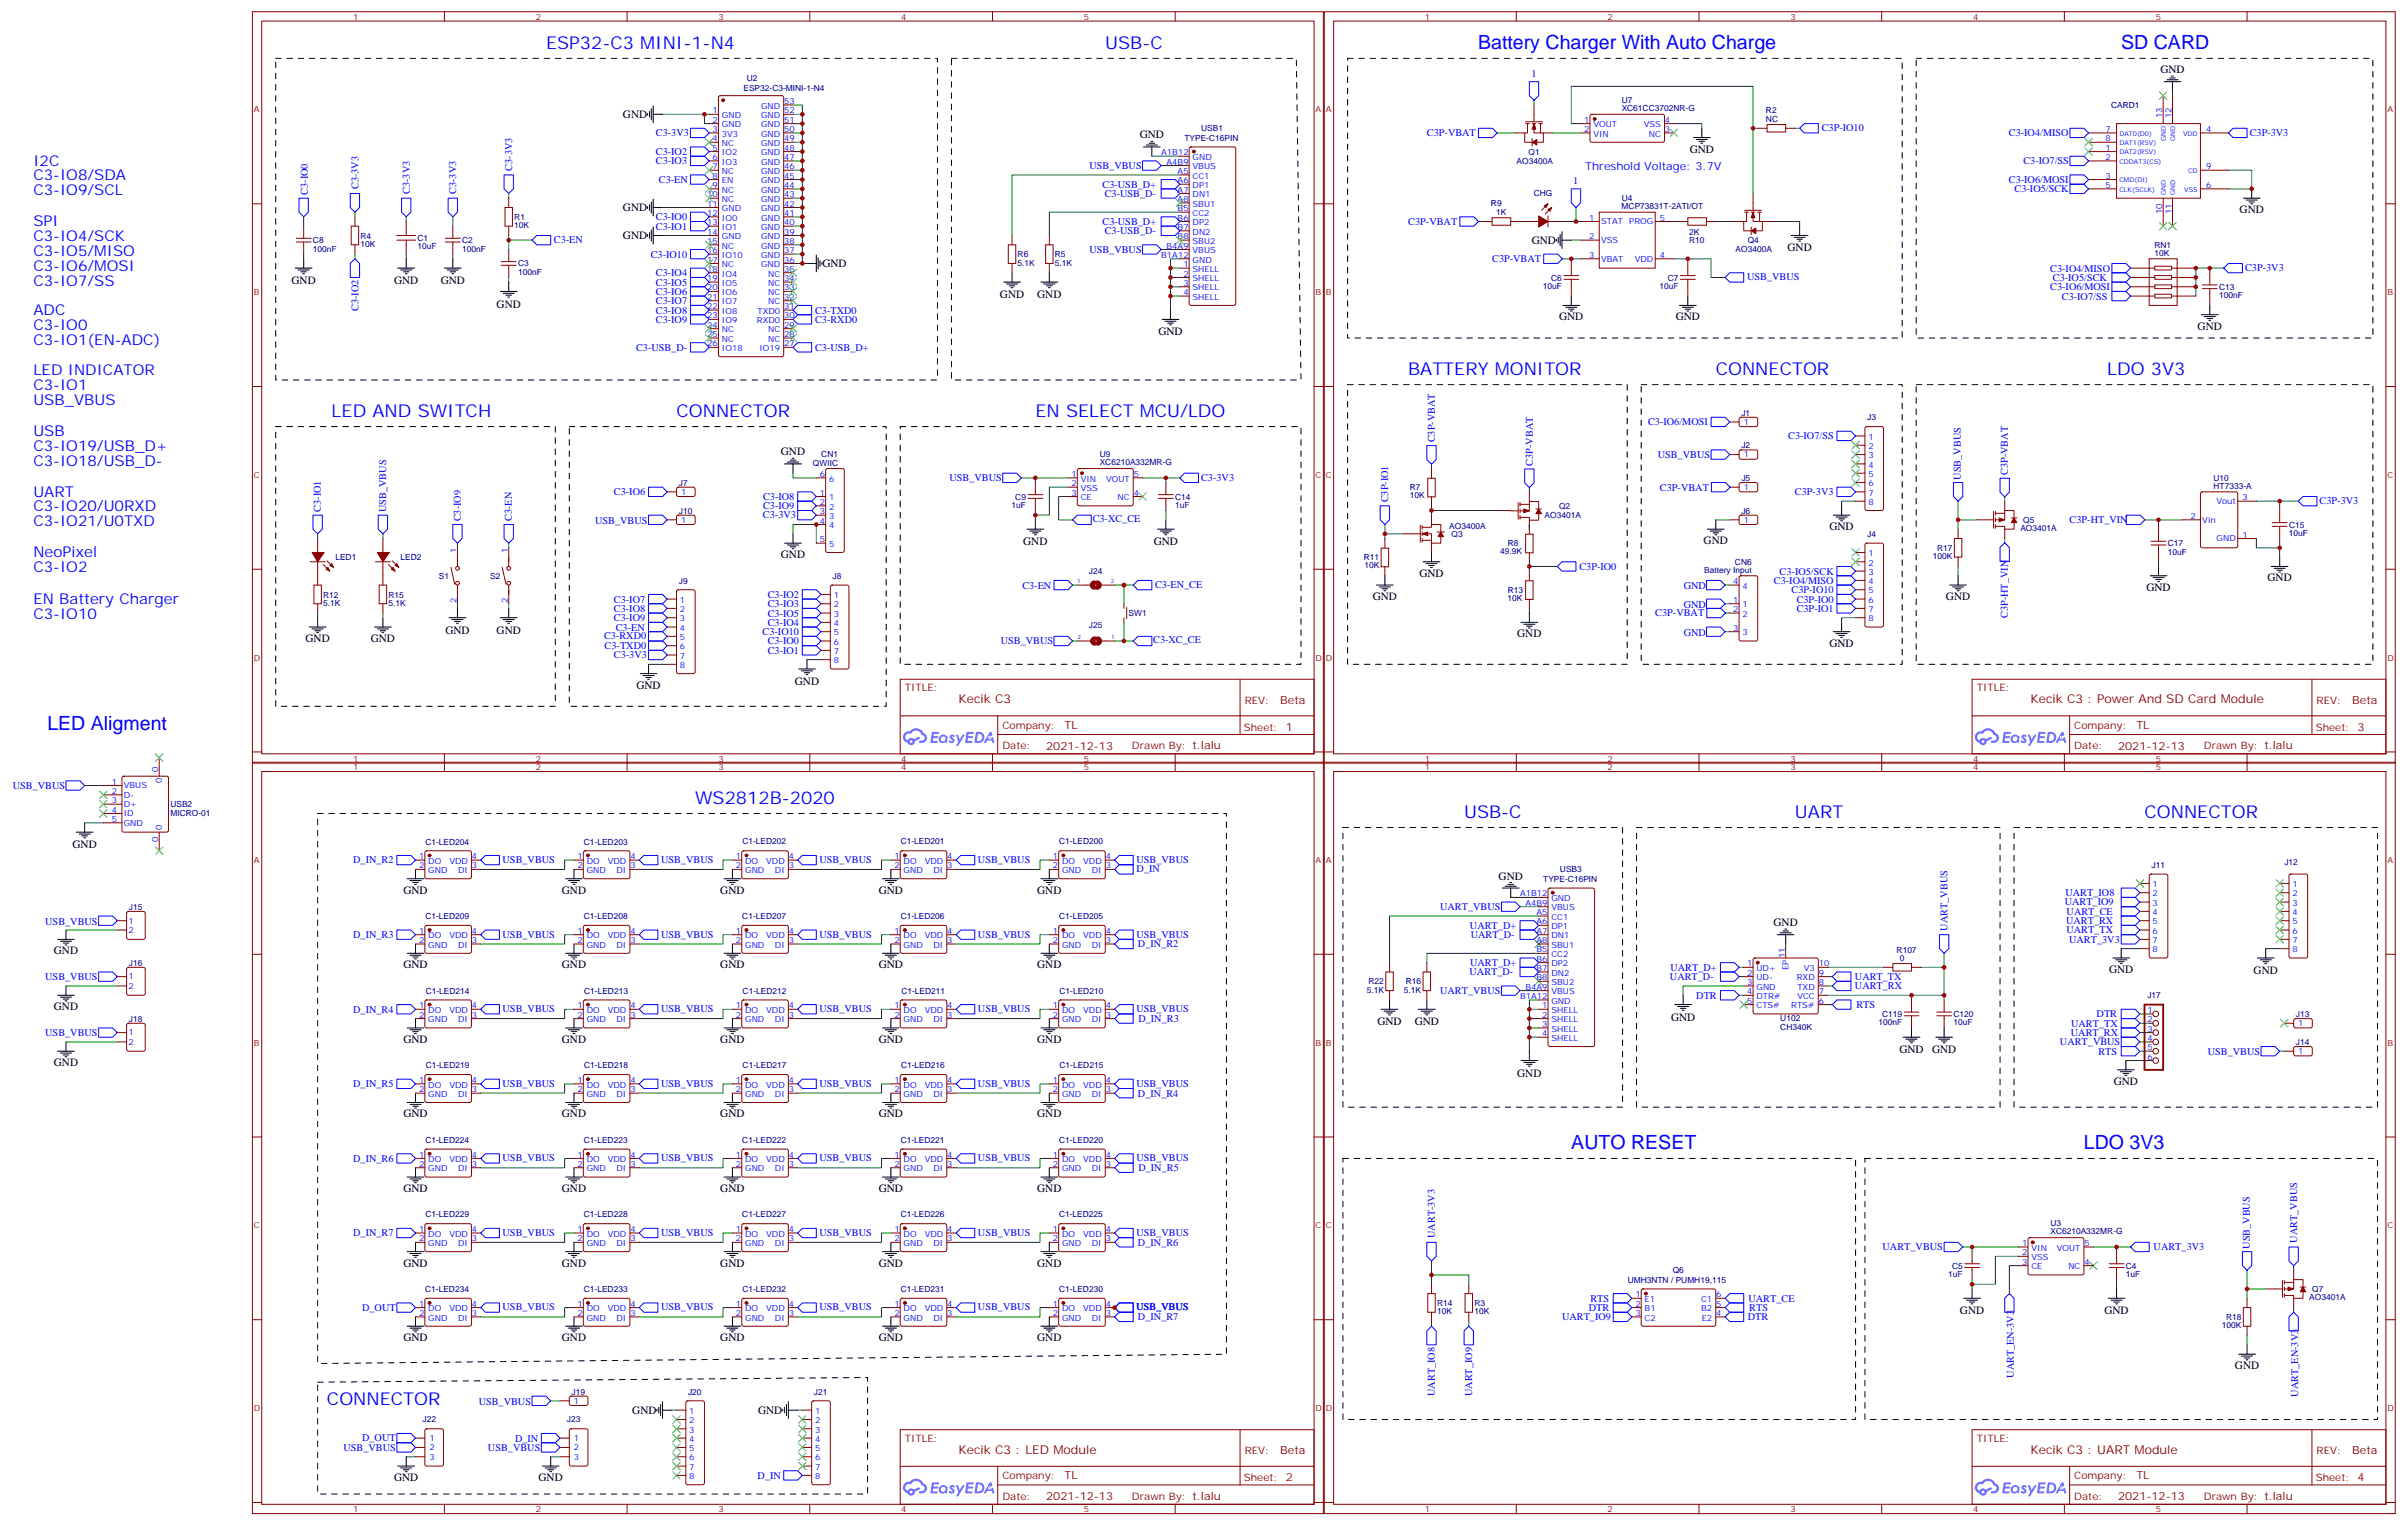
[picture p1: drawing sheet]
<svg xmlns="http://www.w3.org/2000/svg" width="911mm" height="577mm" viewBox="0 0 911 577" stroke-linecap="round" stroke-linejoin="round" font-family="sans-serif">
<defs><g id="words">
<g font-size="7.4" fill="#00f">
<text x="559.4" y="18.6">Battery Charger With Auto Charge</text>
<text x="802.9" y="18.6">SD CARD</text>
<text x="17.9" y="276.1">LED Aligment</text>
<text x="594.7" y="434.8">AUTO RESET</text>
<text x="788.7" y="434.8">LDO 3V3</text>
</g>
<g font-size="6.7" fill="#00f">
<text x="206.7" y="18.6">ESP32-C3 MINI-1-N4</text>
<text x="418.3" y="18.6">USB-C</text>
<text x="533" y="142">BATTERY MONITOR</text>
<text x="649.4" y="142">CONNECTOR</text>
<text x="797.6" y="142">LDO 3V3</text>
<text x="125.5" y="157.9">LED AND SWITCH</text>
<text x="256" y="157.9">CONNECTOR</text>
<text x="391.9" y="157.9">EN SELECT MCU/LDO</text>
<text x="263.1" y="304.3">WS2812B-2020</text>
<text x="554.1" y="309.6">USB-C</text>
<text x="679.4" y="309.6">UART</text>
<text x="811.7" y="309.6">CONNECTOR</text>
<text x="123.8" y="531.8">CONNECTOR</text>
</g>
<g font-size="5.6" fill="#00f">
<text x="12.6" y="62.7">I2C</text>
<text x="12.6" y="68.3">C3-IO8/SDA</text>
<text x="12.6" y="73.9">C3-IO9/SCL</text>
<text x="12.6" y="85.6">SPI</text>
<text x="12.6" y="91.2">C3-IO4/SCK</text>
<text x="12.6" y="96.9">C3-IO5/MISO</text>
<text x="12.6" y="102.5">C3-IO6/MOSI</text>
<text x="12.6" y="108.2">C3-IO7/SS</text>
<text x="12.6" y="119.1">ADC</text>
<text x="12.6" y="124.7">C3-IO0</text>
<text x="12.6" y="130.4">C3-IO1(EN-ADC)</text>
<text x="12.6" y="142">LED INDICATOR</text>
<text x="12.6" y="147.7">C3-IO1</text>
<text x="12.6" y="153.3">USB_VBUS</text>
<text x="12.6" y="165">USB</text>
<text x="12.6" y="170.6">C3-IO19/USB_D+</text>
<text x="12.6" y="176.2">C3-IO18/USB_D-</text>
<text x="12.6" y="187.9">UART</text>
<text x="12.6" y="193.5">C3-IO20/U0RXD</text>
<text x="12.6" y="199.2">C3-IO21/U0TXD</text>
<text x="12.6" y="210.8">NeoPixel</text>
<text x="12.6" y="216.5">C3-IO2</text>
<text x="12.6" y="228.5">EN Battery Charger</text>
<text x="12.6" y="234.1">C3-IO10</text>
</g>
<g font-size="4.6" fill="#800">
<text x="362.8" y="266.1">Kecik C3</text>
<text x="768.5" y="266.1">Kecik C3 : Power And SD Card Module</text>
<text x="362.8" y="550">Kecik C3 : LED Module</text>
<text x="768.5" y="550">Kecik C3 : UART Module</text>
</g>
<g font-size="4.2">
<text x="817.7" y="27.7">GND</text>
<text x="235.8" y="44.7">GND</text>
<text x="431.4" y="52.4">GND</text>
<text x="639.5" y="57.7">GND</text>
<text x="235.8" y="80">GND</text>
<text x="847.7" y="80.6">GND</text>
<text x="235.8" y="90.6">GND</text>
<text x="579.7" y="92.3">GND</text>
<text x="676.6" y="95.1">GND</text>
<text x="311.3" y="101.1">GND</text>
<text x="110.3" y="107.5">GND</text>
<text x="149.2" y="107.5">GND</text>
<text x="166.8" y="107.5">GND</text>
<text x="378.5" y="112.8">GND</text>
<text x="392.6" y="112.8">GND</text>
<text x="188" y="116.4">GND</text>
<text x="590.1" y="121.2">GND</text>
<text x="634.2" y="121.2">GND</text>
<text x="831.8" y="124.7">GND</text>
<text x="438.4" y="126.9">GND</text>
<text x="295.6" y="172.3">GND</text>
<text x="692.4" y="200.6">GND</text>
<text x="387.3" y="206.3">GND</text>
<text x="436.7" y="206.3">GND</text>
<text x="644.8" y="205.9">GND</text>
<text x="295.6" y="211.2">GND</text>
<text x="537.2" y="218.2">GND</text>
<text x="858.2" y="220">GND</text>
<text x="519.6" y="227">GND</text>
<text x="736.5" y="227">GND</text>
<text x="812.4" y="223.5">GND</text>
<text x="168.6" y="239.8">GND</text>
<text x="188" y="239.8">GND</text>
<text x="115.6" y="242.9">GND</text>
<text x="140.3" y="242.9">GND</text>
<text x="574.3" y="241.2">GND</text>
<text x="692.4" y="244.7">GND</text>
<text x="240.9" y="260.6">GND</text>
<text x="300.9" y="259.2">GND</text>
<text x="27.4" y="321">GND</text>
<text x="567.2" y="332.8">GND</text>
<text x="152.7" y="338.2">GND</text>
<text x="212.7" y="338.2">GND</text>
<text x="272.6" y="338.2">GND</text>
<text x="332.6" y="338.2">GND</text>
<text x="392.6" y="338.2">GND</text>
<text x="671.3" y="350.5">GND</text>
<text x="20.4" y="361.1">GND</text>
<text x="152.7" y="366.4">GND</text>
<text x="212.7" y="366.4">GND</text>
<text x="272.6" y="366.4">GND</text>
<text x="332.6" y="366.4">GND</text>
<text x="392.6" y="366.4">GND</text>
<text x="798.3" y="368.2">GND</text>
<text x="853" y="368.6">GND</text>
<text x="20.4" y="382.3">GND</text>
<text x="521.4" y="388">GND</text>
<text x="535.5" y="388">GND</text>
<text x="632.5" y="386.3">GND</text>
<text x="152.7" y="394.6">GND</text>
<text x="212.7" y="394.6">GND</text>
<text x="272.6" y="394.6">GND</text>
<text x="332.6" y="394.6">GND</text>
<text x="392.6" y="394.6">GND</text>
<text x="718.9" y="398.6">GND</text>
<text x="731.3" y="398.6">GND</text>
<text x="20.4" y="403.4">GND</text>
<text x="574.3" y="407.4">GND</text>
<text x="800" y="410.5">GND</text>
<text x="152.7" y="422.8">GND</text>
<text x="212.7" y="422.8">GND</text>
<text x="272.6" y="422.8">GND</text>
<text x="332.6" y="422.8">GND</text>
<text x="392.6" y="422.8">GND</text>
<text x="152.7" y="451.1">GND</text>
<text x="212.7" y="451.1">GND</text>
<text x="272.6" y="451.1">GND</text>
<text x="332.6" y="451.1">GND</text>
<text x="392.6" y="451.1">GND</text>
<text x="152.7" y="479.3">GND</text>
<text x="212.7" y="479.3">GND</text>
<text x="272.6" y="479.3">GND</text>
<text x="332.6" y="479.3">GND</text>
<text x="392.6" y="479.3">GND</text>
<text x="741.8" y="497.4">GND</text>
<text x="796.5" y="497.4">GND</text>
<text x="152.7" y="507.5">GND</text>
<text x="212.7" y="507.5">GND</text>
<text x="272.6" y="507.5">GND</text>
<text x="332.6" y="507.5">GND</text>
<text x="392.6" y="507.5">GND</text>
<text x="845.9" y="518.1">GND</text>
<text x="239.3" y="535.1">GND</text>
<text x="286.9" y="535.1">GND</text>
<text x="149.2" y="560.4">GND</text>
<text x="203.8" y="560.4">GND</text>
</g>
<text font-size="4.2" fill="#00f" x="600" y="64.4">Threshold Voltage: 3.7V</text>
<g font-size="4.2" fill="#800">
<text x="484.5" y="266.3">Beta</text>
<text x="890.2" y="266.3">Beta</text>
<text x="402.9" y="275.9">TL</text>
<text x="808.6" y="275.9">TL</text>
<text x="396" y="283.7">2021-12-13</text>
<text x="801.7" y="283.7">2021-12-13</text>
<text x="484.5" y="550.3">Beta</text>
<text x="890.2" y="550.3">Beta</text>
<text x="402.9" y="559.8">TL</text>
<text x="808.6" y="559.8">TL</text>
<text x="396" y="567.6">2021-12-13</text>
<text x="801.7" y="567.6">2021-12-13</text>
</g>
<g font-size="3.9" fill="#00f">
<text x="579.6" y="29.1">1</text>
<text x="248.2" y="51.6">C3-3V3</text>
<text x="540.1" y="51.6">C3P-VBAT</text>
<text x="689.5" y="49.8">C3P-IO10</text>
<text x="760.3" y="51.5">C3-IO4/MISO</text>
<text x="851.5" y="51.5">C3P-3V3</text>
<text x="248.2" y="58.7">C3-IO2</text>
<text x="193.9" y="64.6" transform="rotate(-90 193.9 64.6)">C3-3V3</text>
<text x="248.2" y="62.2">C3-IO3</text>
<text x="412.3" y="64">USB_VBUS</text>
<text x="765.8" y="62.2">C3-IO7/SS</text>
<text x="135.7" y="71.6" transform="rotate(-90 135.7 71.6)">C3-3V3</text>
<text x="249.4" y="69.3">C3-EN</text>
<text x="417.3" y="71">C3-USB_D+</text>
<text x="595.5" y="69.6">1</text>
<text x="760.3" y="69.2">C3-IO6/MOSI</text>
<text x="116.5" y="73.7" transform="rotate(-90 116.5 73.7)">C3-IO0</text>
<text x="155.1" y="73.4" transform="rotate(-90 155.1 73.4)">C3-3V3</text>
<text x="172.7" y="73.4" transform="rotate(-90 172.7 73.4)">C3-3V3</text>
<text x="418.1" y="74.5">C3-USB_D-</text>
<text x="762.5" y="72.7">C3-IO5/SCK</text>
<text x="248.2" y="83.4">C3-IO0</text>
<text x="248.2" y="86.9">C3-IO1</text>
<text x="417.3" y="85.1">C3-USB_D+</text>
<text x="418.1" y="88.6">C3-USB_D-</text>
<text x="533" y="85.1">C3P-VBAT</text>
<text x="209.6" y="92">C3-EN</text>
<text x="412.3" y="95.7">USB_VBUS</text>
<text x="246.3" y="97.5">C3-IO10</text>
<text x="564.8" y="99.2">C3P-VBAT</text>
<text x="248.2" y="104.5">C3-IO4</text>
<text x="661.3" y="106">USB_VBUS</text>
<text x="776" y="102.8">C3-IO4/MISO</text>
<text x="777" y="106.3">C3-IO5/SCK</text>
<text x="849.7" y="102.7">C3P-3V3</text>
<text x="248.2" y="111.6">C3-IO6</text>
<text x="248.2" y="108.1">C3-IO5</text>
<text x="776" y="109.8">C3-IO6/MOSI</text>
<text x="780.4" y="113.4">C3-IO7/SS</text>
<text x="135.7" y="117.8" transform="rotate(-90 135.7 117.8)">C3-IO2</text>
<text x="248.2" y="115.1">C3-IO7</text>
<text x="248.2" y="118.6">C3-IO8</text>
<text x="308.5" y="118.6">C3-TXD0</text>
<text x="248.2" y="122.2">C3-IO9</text>
<text x="308.5" y="122.2">C3-RXD0</text>
<text x="240.7" y="132.8">C3-USB_D-</text>
<text x="308.5" y="132.8">C3-USB_D+</text>
<text x="623.8" y="161">C3-IO6/MOSI</text>
<text x="543.1" y="167.4" transform="rotate(-90 543.1 167.4)">C3P-VBAT</text>
<text x="676.8" y="166.3">C3-IO7/SS</text>
<text x="627.4" y="173.5">USB_VBUS</text>
<text x="580.1" y="176.2" transform="rotate(-90 580.1 176.2)">C3P-VBAT</text>
<text x="760" y="179.8" transform="rotate(-90 760 179.8)">C3P-VBAT</text>
<text x="359.4" y="182.1">USB_VBUS</text>
<text x="454.6" y="182.2">C3-3V3</text>
<text x="628.3" y="185.6">C3P-VBAT</text>
<text x="742.2" y="181.5" transform="rotate(-90 742.2 181.5)">USB_VBUS</text>
<text x="232.4" y="187.4">C3-IO6</text>
<text x="288.8" y="189.2">C3-IO8</text>
<text x="525.4" y="190.1" transform="rotate(-90 525.4 190.1)">C3P-IO1</text>
<text x="679.3" y="187.4">C3P-3V3</text>
<text x="877.9" y="190.9">C3P-3V3</text>
<text x="121.4" y="193.6" transform="rotate(-90 121.4 193.6)">C3-IO1</text>
<text x="146.1" y="193.8" transform="rotate(-90 146.1 193.8)">USB_VBUS</text>
<text x="174.4" y="197.3" transform="rotate(-90 174.4 197.3)">C3-IO9</text>
<text x="193.8" y="197.2" transform="rotate(-90 193.8 197.2)">C3-EN</text>
<text x="288.8" y="196.1">C3-3V3</text>
<text x="288.8" y="192.7">C3-IO9</text>
<text x="413.6" y="197.4">C3-XC_CE</text>
<text x="783.3" y="197.9">C3P-HT_VIN</text>
<text x="225.3" y="198.2">USB_VBUS</text>
<text x="597.8" y="215.5">C3P-IO0</text>
<text x="671.4" y="221">C3-IO4/MISO</text>
<text x="673.6" y="217.4">C3-IO5/SCK</text>
<text x="290.6" y="226.2">C3-IO2</text>
<text x="386.9" y="222.7">C3-EN</text>
<text x="437.2" y="222.6">C3-EN_CE</text>
<text x="637.3" y="223">GND</text>
<text x="678.1" y="224.5">C3P-IO10</text>
<text x="232.4" y="228">C3-IO7</text>
<text x="232.4" y="231.5">C3-IO8</text>
<text x="290.6" y="229.8">C3-IO3</text>
<text x="290.6" y="233.3">C3-IO5</text>
<text x="626.5" y="233.3">C3P-VBAT</text>
<text x="637.3" y="230">GND</text>
<text x="680" y="231.5">C3P-IO1</text>
<text x="680" y="228">C3P-IO0</text>
<text x="760" y="233.9" transform="rotate(-90 760 233.9)">C3P-HT_VIN</text>
<text x="232.4" y="235.1">C3-IO9</text>
<text x="233.1" y="238.6">C3-EN</text>
<text x="290.6" y="236.8">C3-IO4</text>
<text x="228.6" y="242">C3-RXD0</text>
<text x="228.9" y="245.5">C3-TXD0</text>
<text x="288.6" y="240.4">C3-IO10</text>
<text x="290.6" y="243.9">C3-IO0</text>
<text x="378.8" y="243.9">USB_VBUS</text>
<text x="436.5" y="243.3">C3-XC_CE</text>
<text x="637.3" y="240.6">GND</text>
<text x="232.3" y="249.1">C3-3V3</text>
<text x="290.6" y="247.4">C3-IO1</text>
<text x="4.8" y="298.6">USB_VBUS</text>
<text x="133.7" y="326.7">D_IN_R2</text>
<text x="190.2" y="326.5">USB_VBUS</text>
<text x="250.2" y="326.5">USB_VBUS</text>
<text x="310.2" y="326.5">USB_VBUS</text>
<text x="370.1" y="326.5">USB_VBUS</text>
<text x="430.1" y="326.5">USB_VBUS</text>
<text x="430.2" y="330.2">D_IN</text>
<text x="781.8" y="339.1">UART_IO8</text>
<text x="545.1" y="344.4">UART_VBUS</text>
<text x="781.5" y="342.6">UART_IO9</text>
<text x="782.2" y="346.1">UART_CE</text>
<text x="17.1" y="349.9">USB_VBUS</text>
<text x="556.4" y="351.5">UART_D+</text>
<text x="737.1" y="352.1" transform="rotate(-90 737.1 352.1)">UART_VBUS</text>
<text x="782" y="349.7">UART_RX</text>
<text x="782.1" y="353.2">UART_TX</text>
<text x="133.7" y="355">D_IN_R3</text>
<text x="190.2" y="354.8">USB_VBUS</text>
<text x="250.2" y="354.8">USB_VBUS</text>
<text x="310.2" y="354.8">USB_VBUS</text>
<text x="370.1" y="354.8">USB_VBUS</text>
<text x="430.1" y="354.8">USB_VBUS</text>
<text x="430.7" y="358.5">D_IN_R2</text>
<text x="556.7" y="354.9">UART_D-</text>
<text x="783.1" y="356.8">UART_3V3</text>
<text x="556.4" y="365.5">UART_D+</text>
<text x="17.1" y="371">USB_VBUS</text>
<text x="556.2" y="369.1">UART_D-</text>
<text x="632" y="370.9">UART_D-</text>
<text x="632.3" y="367.3">UART_D+</text>
<text x="702.1" y="370.9">UART_TX</text>
<text x="545.1" y="376.1">UART_VBUS</text>
<text x="642" y="378">DTR</text>
<text x="702.1" y="374.4">UART_RX</text>
<text x="133.7" y="383.2">D_IN_R4</text>
<text x="190.2" y="383">USB_VBUS</text>
<text x="250.2" y="383">USB_VBUS</text>
<text x="310.2" y="383">USB_VBUS</text>
<text x="370.1" y="383">USB_VBUS</text>
<text x="430.1" y="383">USB_VBUS</text>
<text x="702.6" y="381.4">RTS</text>
<text x="430.9" y="386.7">D_IN_R3</text>
<text x="783.9" y="388.5">UART_TX</text>
<text x="793.5" y="385">DTR</text>
<text x="17.1" y="392.2">USB_VBUS</text>
<text x="779.7" y="395.5">UART_VBUS</text>
<text x="783.8" y="392">UART_RX</text>
<text x="794.2" y="399.1">RTS</text>
<text x="835.6" y="399.4">USB_VBUS</text>
<text x="133.7" y="411.4">D_IN_R5</text>
<text x="190.2" y="411.2">USB_VBUS</text>
<text x="250.2" y="411.2">USB_VBUS</text>
<text x="310.2" y="411.2">USB_VBUS</text>
<text x="370.1" y="411.2">USB_VBUS</text>
<text x="430.1" y="411.2">USB_VBUS</text>
<text x="430.7" y="414.9">D_IN_R4</text>
<text x="133.7" y="439.6">D_IN_R6</text>
<text x="190.2" y="439.4">USB_VBUS</text>
<text x="250.2" y="439.4">USB_VBUS</text>
<text x="310.2" y="439.4">USB_VBUS</text>
<text x="370.1" y="439.4">USB_VBUS</text>
<text x="430.1" y="439.4">USB_VBUS</text>
<text x="430.9" y="443.2">D_IN_R5</text>
<text x="133.7" y="467.8">D_IN_R7</text>
<text x="190.2" y="467.7">USB_VBUS</text>
<text x="250.2" y="467.7">USB_VBUS</text>
<text x="310.2" y="467.7">USB_VBUS</text>
<text x="370.1" y="467.7">USB_VBUS</text>
<text x="430.1" y="467.7">USB_VBUS</text>
<text x="430.7" y="471.4">D_IN_R6</text>
<text x="543.1" y="468.5" transform="rotate(-90 543.1 468.5)">UART-3V3</text>
<text x="712.5" y="473">UART_VBUS</text>
<text x="815.1" y="473">UART_3V3</text>
<text x="851.5" y="472.6" transform="rotate(-90 851.5 472.6)">USB_VBUS</text>
<text x="869.5" y="470.2" transform="rotate(-90 869.5 470.2)">UART_VBUS</text>
<text x="137.1" y="496">D_OUT</text>
<text x="190.2" y="495.9">USB_VBUS</text>
<text x="250.2" y="495.9">USB_VBUS</text>
<text x="310.2" y="495.9">USB_VBUS</text>
<text x="370.1" y="495.9">USB_VBUS</text>
<text x="430" y="495.8">USB_VBUS</text>
<text x="601.3" y="496.1">DTR</text>
<text x="602" y="492.5">RTS</text>
<text x="661.8" y="492.5">UART_CE</text>
<text x="662.1" y="496.1">RTS</text>
<text x="430.7" y="499.6">D_IN_R7</text>
<text x="591.2" y="499.6">UART_IO9</text>
<text x="661.5" y="499.6">DTR</text>
<text x="762.2" y="521.4" transform="rotate(-90 762.2 521.4)">UART_EN-3V3</text>
<text x="181.2" y="531.5">USB_VBUS</text>
<text x="543.1" y="528.2" transform="rotate(-90 543.1 528.2)">UART_IO8</text>
<text x="557.2" y="528.3" transform="rotate(-90 557.2 528.3)">UART_IO9</text>
<text x="869.9" y="528.5" transform="rotate(-90 869.9 528.5)">UART_EN-3V3</text>
<text x="137.1" y="545.4">D_OUT</text>
<text x="194.9" y="545.5">D_IN</text>
<text x="130" y="549.2">USB_VBUS</text>
<text x="184.7" y="549.2">USB_VBUS</text>
<text x="286.7" y="559.7">D_IN</text>
</g>
<g font-size="3.9" fill="#800">
<text x="342.5" y="261.6">TITLE:</text>
<text x="748.2" y="261.6">TITLE:</text>
<text x="471.1" y="266.3">REV:</text>
<text x="876.8" y="266.3">REV:</text>
<text x="379.4" y="275.8">Company:</text>
<text x="785.1" y="275.8">Company:</text>
<text x="470.8" y="276.4">Sheet: 1</text>
<text x="876.4" y="276.4">Sheet: 3</text>
<text x="379.4" y="283.5">Date:</text>
<text x="428.4" y="283.6">Drawn By: t.lalu</text>
<text x="785.1" y="283.5">Date:</text>
<text x="834.1" y="283.6">Drawn By: t.lalu</text>
<text x="342.5" y="545.6">TITLE:</text>
<text x="748.2" y="545.6">TITLE:</text>
<text x="471.1" y="550.3">REV:</text>
<text x="876.8" y="550.3">REV:</text>
<text x="379.4" y="559.8">Company:</text>
<text x="470.8" y="560.4">Sheet: 2</text>
<text x="785.1" y="559.8">Company:</text>
<text x="876.4" y="560.4">Sheet: 4</text>
<text x="379.4" y="567.5">Date:</text>
<text x="428.4" y="567.6">Drawn By: t.lalu</text>
<text x="785.1" y="567.5">Date:</text>
<text x="834.1" y="567.6">Drawn By: t.lalu</text>
</g>
<g font-size="3.2" fill="#800">
<text x="133.6" y="7.4">1</text>
<text x="202.8" y="7.4">2</text>
<text x="271.9" y="7.4">3</text>
<text x="341.1" y="7.4">4</text>
<text x="410.2" y="7.4">5</text>
<text x="539.3" y="7.4">1</text>
<text x="608.5" y="7.4">2</text>
<text x="677.6" y="7.4">3</text>
<text x="746.8" y="7.4">4</text>
<text x="815.9" y="7.4">5</text>
<text x="96.1" y="42.5">A</text>
<text x="497.9" y="42.5">A</text>
<text x="501.8" y="42.5">A</text>
<text x="903.6" y="42.5">A</text>
<text x="96.1" y="111.7">B</text>
<text x="497.9" y="111.7">B</text>
<text x="501.8" y="111.7">B</text>
<text x="903.6" y="111.7">B</text>
<text x="96.1" y="180.8">C</text>
<text x="497.9" y="180.8">C</text>
<text x="501.8" y="180.8">C</text>
<text x="903.6" y="180.8">C</text>
<text x="96.1" y="250">D</text>
<text x="497.9" y="250">D</text>
<text x="501.8" y="250">D</text>
<text x="903.6" y="250">D</text>
<text x="133.6" y="288.3">1</text>
<text x="133.6" y="291.4">1</text>
<text x="202.8" y="288.3">2</text>
<text x="202.8" y="291.4">2</text>
<text x="271.9" y="288.3">3</text>
<text x="271.9" y="291.4">3</text>
<text x="341.1" y="288.3">4</text>
<text x="341.1" y="291.4">4</text>
<text x="410.2" y="288.3">5</text>
<text x="410.2" y="291.4">5</text>
<text x="539.3" y="288.3">1</text>
<text x="539.3" y="291.4">1</text>
<text x="608.5" y="288.3">2</text>
<text x="608.5" y="291.4">2</text>
<text x="677.6" y="288.3">3</text>
<text x="677.6" y="291.4">3</text>
<text x="746.8" y="288.3">4</text>
<text x="746.8" y="291.4">4</text>
<text x="815.9" y="288.3">5</text>
<text x="815.9" y="291.4">5</text>
<text x="96.1" y="326.5">A</text>
<text x="497.9" y="326.5">A</text>
<text x="501.8" y="326.5">A</text>
<text x="903.6" y="326.5">A</text>
<text x="96.1" y="395.7">B</text>
<text x="497.9" y="395.7">B</text>
<text x="501.8" y="395.7">B</text>
<text x="903.6" y="395.7">B</text>
<text x="96.1" y="464.8">C</text>
<text x="497.9" y="464.8">C</text>
<text x="501.8" y="464.8">C</text>
<text x="903.6" y="464.8">C</text>
<text x="96.1" y="534">D</text>
<text x="497.9" y="534">D</text>
<text x="501.8" y="534">D</text>
<text x="903.6" y="534">D</text>
<text x="133.6" y="572.2">1</text>
<text x="202.8" y="572.2">2</text>
<text x="271.9" y="572.2">3</text>
<text x="341.1" y="572.2">4</text>
<text x="410.2" y="572.2">5</text>
<text x="539.3" y="572.2">1</text>
<text x="608.5" y="572.2">2</text>
<text x="677.6" y="572.2">3</text>
<text x="746.8" y="572.2">4</text>
<text x="815.9" y="572.2">5</text>
</g>
<g font-size="3.2" fill="#000080">
<text x="281.4" y="34.4">ESP32-C3-MINI-1-N4</text>
<text x="282.7" y="30.6">U2</text>
<text x="613.8" y="39">U7</text>
<text x="799" y="40.9">CARD1</text>
<text x="613.8" y="42.2">XC61CC3702NR-G</text>
<text x="668.4" y="46.1">NC</text>
<text x="668.4" y="42.9">R2</text>
<text x="448.3" y="53.2">TYPE-C16PIN</text>
<text x="454.6" y="49.7">USB1</text>
<text x="578.6" y="58.5">Q1</text>
<text x="574" y="62">AO3400A</text>
<text x="564.3" y="77.9">R9</text>
<text x="580.5" y="74.4">CHG</text>
<text x="613.8" y="76.1">U4</text>
<text x="194.7" y="83.2">R1</text>
<text x="566.2" y="81.5">1K</text>
<text x="613.8" y="79.2">MCP73831T-2ATI/OT</text>
<text x="194.7" y="86.4">10K</text>
<text x="639.3" y="88.8">2K</text>
<text x="118.5" y="92">C8</text>
<text x="118.5" y="95.2">100nF</text>
<text x="136.5" y="93.4">10K</text>
<text x="136.5" y="90.3">R4</text>
<text x="158" y="94.3">10uF</text>
<text x="158" y="91.2">C1</text>
<text x="174.9" y="95.2">100nF</text>
<text x="174.9" y="92">C2</text>
<text x="639.3" y="91.9">R10</text>
<text x="656.9" y="95.5">AO3400A</text>
<text x="661.5" y="92">Q4</text>
<text x="815.4" y="93.8">RN1</text>
<text x="196.1" y="100.8">C3</text>
<text x="385.2" y="97.3">R6</text>
<text x="385.2" y="100.5">5.1K</text>
<text x="399.3" y="97.3">R5</text>
<text x="399.3" y="100.5">5.1K</text>
<text x="815.4" y="96.9">10K</text>
<text x="196.1" y="104">100nF</text>
<text x="587.1" y="106.2">C6</text>
<text x="631.2" y="106.2">C7</text>
<text x="583.9" y="109.3">10uF</text>
<text x="628" y="109.3">10uF</text>
<text x="839.9" y="109.7">C13</text>
<text x="839.9" y="112.9">100nF</text>
<text x="659.1" y="157.3">J1</text>
<text x="706.7" y="159.1">J3</text>
<text x="310.8" y="173.1">CN1</text>
<text x="416.2" y="172.9">U9</text>
<text x="659.1" y="169.6">J2</text>
<text x="307.7" y="176.2">QWIIC</text>
<text x="416.2" y="176.1">XC6210A332MR-G</text>
<text x="256.9" y="183.7">J7</text>
<text x="533.6" y="185.4">R7</text>
<text x="659.1" y="182">J5</text>
<text x="837.8" y="185.1">HT7333-A</text>
<text x="837.8" y="181.9">U10</text>
<text x="384.3" y="189">C9</text>
<text x="444.8" y="189">C14</text>
<text x="533.5" y="188.6">10K</text>
<text x="256.9" y="194.3">J10</text>
<text x="382.9" y="192.2">1uF</text>
<text x="444.8" y="192.2">1uF</text>
<text x="584.6" y="196.1">AO3401A</text>
<text x="590.1" y="192.6">Q2</text>
<text x="659.1" y="194.3">J6</text>
<text x="765.8" y="197.8">Q5</text>
<text x="548.5" y="200.1">AO3400A</text>
<text x="549.4" y="203.3">Q3</text>
<text x="706.7" y="203.2">J4</text>
<text x="764.7" y="201">AO3401A</text>
<text x="866.4" y="202.8">10uF</text>
<text x="866.4" y="199.7">C15</text>
<text x="567.8" y="209.8">49.9K</text>
<text x="570.7" y="206.6">R8</text>
<text x="733.2" y="208.5">R17</text>
<text x="820.5" y="209.8">10uF</text>
<text x="820.5" y="206.7">C17</text>
<text x="126.9" y="211.9">LED1</text>
<text x="151.6" y="211.9">LED2</text>
<text x="516.2" y="211.9">R11</text>
<text x="516.4" y="215.1">10K</text>
<text x="656.7" y="213.7">CN6</text>
<text x="731.6" y="211.6">100K</text>
<text x="166.1" y="219">S1</text>
<text x="185.5" y="219">S2</text>
<text x="256.9" y="220.8">J9</text>
<text x="315.1" y="219.1">J8</text>
<text x="412.1" y="217.3">J24</text>
<text x="645" y="216.8">Battery Input</text>
<text x="122.3" y="226.1">R12</text>
<text x="147" y="226.1">R15</text>
<text x="570.6" y="227.4">10K</text>
<text x="570.7" y="224.2">R13</text>
<text x="122.3" y="229.2">5.1K</text>
<text x="147" y="229.2">5.1K</text>
<text x="427.1" y="233.2">SW1</text>
<text x="412.1" y="237.5">J25</text>
<text x="64.5" y="305.5">USB2</text>
<text x="64.5" y="308.6">MICRO-01</text>
<text x="161" y="319.6">C1-LED204</text>
<text x="221" y="319.6">C1-LED203</text>
<text x="281" y="319.6">C1-LED202</text>
<text x="340.9" y="319.6">C1-LED201</text>
<text x="400.9" y="319.6">C1-LED200</text>
<text x="814.3" y="328.4">J11</text>
<text x="864.6" y="327.2">J12</text>
<text x="584.1" y="333.7">TYPE-C16PIN</text>
<text x="590.4" y="330.1">USB3</text>
<text x="48.8" y="344.2">J15</text>
<text x="161" y="347.8">C1-LED209</text>
<text x="221" y="347.8">C1-LED208</text>
<text x="281" y="347.8">C1-LED207</text>
<text x="340.9" y="347.8">C1-LED206</text>
<text x="400.9" y="347.8">C1-LED205</text>
<text x="48.8" y="365.4">J16</text>
<text x="717.8" y="360.5">R107</text>
<text x="719" y="363.8">0</text>
<text x="161.1" y="376">C1-LED214</text>
<text x="221.1" y="376">C1-LED213</text>
<text x="281.1" y="376">C1-LED212</text>
<text x="341.2" y="376">C1-LED211</text>
<text x="401" y="376">C1-LED210</text>
<text x="517.3" y="375.6">5.1K</text>
<text x="518" y="372.5">R22</text>
<text x="531.4" y="375.6">5.1K</text>
<text x="532.1" y="372.5">R16</text>
<text x="812.7" y="377.7">J17</text>
<text x="48.8" y="386.6">J18</text>
<text x="673.8" y="389.7">CH340K</text>
<text x="673.8" y="386.5">U102</text>
<text x="710.9" y="388">100nF</text>
<text x="712.4" y="384.9">C119</text>
<text x="739.4" y="388">10uF</text>
<text x="739.4" y="384.9">C120</text>
<text x="869" y="384.8">J13</text>
<text x="869" y="395.4">J14</text>
<text x="161.1" y="404.2">C1-LED219</text>
<text x="221.1" y="404.2">C1-LED218</text>
<text x="281.1" y="404.2">C1-LED217</text>
<text x="341.1" y="404.2">C1-LED216</text>
<text x="401" y="404.2">C1-LED215</text>
<text x="161" y="432.4">C1-LED224</text>
<text x="221" y="432.4">C1-LED223</text>
<text x="281" y="432.4">C1-LED222</text>
<text x="340.9" y="432.5">C1-LED221</text>
<text x="400.9" y="432.5">C1-LED220</text>
<text x="161" y="460.7">C1-LED229</text>
<text x="221" y="460.7">C1-LED228</text>
<text x="281" y="460.7">C1-LED227</text>
<text x="340.9" y="460.7">C1-LED226</text>
<text x="400.9" y="460.7">C1-LED225</text>
<text x="776.1" y="467.1">XC6210A332MR-G</text>
<text x="776.1" y="463.9">U3</text>
<text x="616.1" y="485.4">UMH3NTN / PUMH19,115</text>
<text x="633.1" y="481.8">Q6</text>
<text x="737.4" y="483.3">1uF</text>
<text x="738.8" y="480.1">C5</text>
<text x="804.6" y="483.3">1uF</text>
<text x="804.6" y="480.1">C4</text>
<text x="160.9" y="488.9">C1-LED234</text>
<text x="221" y="488.9">C1-LED233</text>
<text x="281" y="488.9">C1-LED232</text>
<text x="340.9" y="488.9">C1-LED231</text>
<text x="400.9" y="488.9">C1-LED230</text>
<text x="875.2" y="488.9">Q7</text>
<text x="543.9" y="497.3">10K</text>
<text x="543.9" y="494.2">R14</text>
<text x="558" y="497.3">10K</text>
<text x="558" y="494.2">R3</text>
<text x="874" y="492.1">AO3401A</text>
<text x="840.9" y="502.6">100K</text>
<text x="842.5" y="499.5">R18</text>
<text x="216.4" y="527.7">J19</text>
<text x="260.4" y="527.7">J20</text>
<text x="308.1" y="527.7">J21</text>
<text x="159.9" y="538.3">J22</text>
<text x="214.6" y="538.3">J23</text>
</g>
<g font-size="3.2" fill="#00f">
<text x="288" y="41.1">GND</text>
<text x="296.8" y="39.4">53</text>
<text x="269.7" y="42.9">1</text>
<text x="269.7" y="46.4">2</text>
<text x="273.2" y="44.7">GND</text>
<text x="288" y="44.7">GND</text>
<text x="296.8" y="46.4">51</text>
<text x="296.8" y="42.9">52</text>
<text x="599.6" y="46.4">1</text>
<text x="630.2" y="46.4">4</text>
<text x="818.4" y="44.7" transform="rotate(-90 818.4 44.7)">13</text>
<text x="821.9" y="44.7" transform="rotate(-90 821.9 44.7)">12</text>
<text x="269.7" y="50">3</text>
<text x="269.7" y="53.5">4</text>
<text x="273.2" y="48.2">GND</text>
<text x="273.2" y="51.7">3V3</text>
<text x="288" y="51.7">GND</text>
<text x="288" y="48.2">GND</text>
<text x="296.8" y="53.5">49</text>
<text x="296.8" y="50">50</text>
<text x="599.6" y="50">2</text>
<text x="603.1" y="48.2">VOUT</text>
<text x="603.1" y="51.7">VIN</text>
<text x="622.2" y="48.2">VSS</text>
<text x="624.1" y="51.7">NC</text>
<text x="630.2" y="50">3</text>
<text x="797" y="50">7</text>
<text x="797" y="53.5">8</text>
<text x="835" y="50">4</text>
<text x="269.7" y="57">5</text>
<text x="273.2" y="55.2">NC</text>
<text x="273.2" y="58.8">IO2</text>
<text x="288" y="58.8">GND</text>
<text x="288" y="55.2">GND</text>
<text x="296.8" y="57">48</text>
<text x="439.5" y="58.8">A1B12</text>
<text x="797" y="57">1</text>
<text x="269.7" y="60.5">6</text>
<text x="269.7" y="64.1">7</text>
<text x="273.2" y="62.3">IO3</text>
<text x="273.2" y="65.8">NC</text>
<text x="288" y="65.8">GND</text>
<text x="288" y="62.3">GND</text>
<text x="296.8" y="64.1">46</text>
<text x="296.8" y="60.5">47</text>
<text x="441.5" y="62.3">A4B9</text>
<text x="445.7" y="65.8">A5</text>
<text x="451.4" y="60.5">GND</text>
<text x="451.4" y="64.1">VBUS</text>
<text x="797" y="60.5">2</text>
<text x="835" y="64.1">9</text>
<text x="269.7" y="67.6">8</text>
<text x="269.7" y="71.1">9</text>
<text x="273.2" y="69.4">EN</text>
<text x="288" y="69.4">GND</text>
<text x="296.8" y="71.1">44</text>
<text x="296.8" y="67.6">45</text>
<text x="445.7" y="69.4">A6</text>
<text x="451.4" y="67.6">CC1</text>
<text x="451.4" y="71.1">DP1</text>
<text x="797" y="67.6">3</text>
<text x="797" y="71.1">5</text>
<text x="835" y="71.1">6</text>
<text x="267.7" y="74.6">10</text>
<text x="273.2" y="72.9">NC</text>
<text x="273.2" y="76.4">NC</text>
<text x="288" y="76.4">GND</text>
<text x="288" y="72.9">GND</text>
<text x="296.8" y="74.6">43</text>
<text x="445.7" y="72.9">A7</text>
<text x="445.7" y="76.4">A8</text>
<text x="451.4" y="74.6">DN1</text>
<text x="267.7" y="78.2">11</text>
<text x="267.7" y="81.7">12</text>
<text x="273.2" y="79.9">GND</text>
<text x="273.2" y="83.5">IO0</text>
<text x="288" y="83.5">GND</text>
<text x="288" y="79.9">GND</text>
<text x="296.8" y="81.7">41</text>
<text x="296.8" y="78.2">42</text>
<text x="445.7" y="79.9">B5</text>
<text x="445.7" y="83.5">B6</text>
<text x="451.4" y="78.2">SBU1</text>
<text x="451.4" y="81.7">CC2</text>
<text x="601.5" y="83.5">1</text>
<text x="628.2" y="83.5">5</text>
<text x="818.4" y="81.1" transform="rotate(-90 818.4 81.1)">10</text>
<text x="821.9" y="81.1" transform="rotate(-90 821.9 81.1)">11</text>
<text x="267.7" y="85.2">13</text>
<text x="267.7" y="88.8">14</text>
<text x="273.2" y="87">IO1</text>
<text x="288" y="87">GND</text>
<text x="296.8" y="88.8">39</text>
<text x="296.8" y="85.2">40</text>
<text x="445.7" y="87">B7</text>
<text x="451.4" y="85.2">DP2</text>
<text x="451.4" y="88.8">DN2</text>
<text x="606" y="84.9">STAT</text>
<text x="616.7" y="84.9">PROG</text>
<text x="267.7" y="92.3">15</text>
<text x="267.7" y="95.8">16</text>
<text x="273.2" y="90.5">GND</text>
<text x="273.2" y="94.1">NC</text>
<text x="288" y="94.1">GND</text>
<text x="288" y="90.5">GND</text>
<text x="296.8" y="95.8">37</text>
<text x="296.8" y="92.3">38</text>
<text x="441.5" y="94.1">B4A9</text>
<text x="445.7" y="90.5">B8</text>
<text x="451.4" y="92.3">SBU2</text>
<text x="451.4" y="95.8">VBUS</text>
<text x="601.5" y="90.5">2</text>
<text x="606" y="91.9">VSS</text>
<text x="267.7" y="99.3">17</text>
<text x="273.2" y="97.6">IO10</text>
<text x="273.2" y="101.1">NC</text>
<text x="288" y="101.1">GND</text>
<text x="288" y="97.6">GND</text>
<text x="296.8" y="99.3">36</text>
<text x="439.5" y="97.6">B1A12</text>
<text x="447.9" y="101.1">1</text>
<text x="451.4" y="99.3">GND</text>
<text x="601.5" y="97.6">3</text>
<text x="606" y="99">VBAT</text>
<text x="618.7" y="99">VDD</text>
<text x="628.2" y="97.6">4</text>
<text x="267.7" y="102.9">18</text>
<text x="267.7" y="106.4">19</text>
<text x="273.2" y="104.6">IO4</text>
<text x="290.7" y="104.6">NC</text>
<text x="296.8" y="106.4">34</text>
<text x="296.8" y="102.9">35</text>
<text x="447.9" y="104.6">2</text>
<text x="451.4" y="102.9">SHELL</text>
<text x="451.4" y="106.4">SHELL</text>
<text x="267.7" y="109.9">20</text>
<text x="267.7" y="113.5">21</text>
<text x="273.2" y="108.2">IO5</text>
<text x="273.2" y="111.7">IO6</text>
<text x="290.7" y="111.7">NC</text>
<text x="290.7" y="108.2">NC</text>
<text x="296.8" y="113.5">32</text>
<text x="296.8" y="109.9">33</text>
<text x="447.9" y="108.2">3</text>
<text x="447.9" y="111.7">4</text>
<text x="451.4" y="109.9">SHELL</text>
<text x="451.4" y="113.5">SHELL</text>
<text x="267.7" y="117">22</text>
<text x="273.2" y="115.2">IO7</text>
<text x="273.2" y="118.7">IO8</text>
<text x="286.7" y="118.7">TXD0</text>
<text x="290.7" y="115.2">NC</text>
<text x="296.8" y="117">31</text>
<text x="267.7" y="120.5">23</text>
<text x="267.7" y="124">24</text>
<text x="273.2" y="122.3">IO9</text>
<text x="273.2" y="125.8">NC</text>
<text x="286.5" y="122.3">RXD0</text>
<text x="290.7" y="125.8">NC</text>
<text x="296.8" y="124">29</text>
<text x="296.8" y="120.5">30</text>
<text x="267.7" y="127.6">25</text>
<text x="267.7" y="131.1">26</text>
<text x="273.2" y="129.3">NC</text>
<text x="290.7" y="129.3">NC</text>
<text x="296.8" y="131.1">27</text>
<text x="296.8" y="127.6">28</text>
<text x="273.2" y="132.9">IO18</text>
<text x="287.4" y="132.9">IO19</text>
<text x="660" y="160.7">1</text>
<text x="707.1" y="166.4">1</text>
<text x="660" y="173.1">1</text>
<text x="707.1" y="169.9">2</text>
<text x="707.1" y="173.4">3</text>
<text x="707.1" y="177">4</text>
<text x="310.3" y="180.5">6</text>
<text x="313.8" y="182.2">6</text>
<text x="405.5" y="180.5">1</text>
<text x="405.5" y="184">2</text>
<text x="409" y="182.2">VIN</text>
<text x="409" y="185.8">VSS</text>
<text x="418.7" y="182.2">VOUT</text>
<text x="429.1" y="180.5">5</text>
<text x="660" y="185.4">1</text>
<text x="707.1" y="180.5">5</text>
<text x="707.1" y="184">6</text>
<text x="257.8" y="187.2">1</text>
<text x="310.3" y="187.5">1</text>
<text x="310.3" y="191.1">2</text>
<text x="313.8" y="189.3">1</text>
<text x="405.5" y="187.5">3</text>
<text x="409" y="189.3">CE</text>
<text x="423" y="189.3">NC</text>
<text x="429.1" y="187.5">4</text>
<text x="707.1" y="187.5">7</text>
<text x="707.1" y="191.1">8</text>
<text x="838.9" y="190.7">Vout</text>
<text x="848.7" y="189.3">3</text>
<text x="257.8" y="197.8">1</text>
<text x="310.3" y="194.6">3</text>
<text x="313.8" y="192.8">2</text>
<text x="313.8" y="196.4">3</text>
<text x="660" y="197.8">1</text>
<text x="829.1" y="196.4">2</text>
<text x="833.5" y="197.8">Vin</text>
<text x="310.3" y="198.1">4</text>
<text x="313.8" y="199.9">4</text>
<text x="848.7" y="203.4">1</text>
<text x="172.8" y="209.4" transform="rotate(-90 172.8 209.4)">1</text>
<text x="192.2" y="209.4" transform="rotate(-90 192.2 209.4)">1</text>
<text x="310.3" y="205.2">5</text>
<text x="313.8" y="206.9">5</text>
<text x="839" y="204.8">GND</text>
<text x="707.1" y="210.5">1</text>
<text x="707.1" y="214">2</text>
<text x="656" y="221.1">4</text>
<text x="707.1" y="217.5">3</text>
<text x="707.1" y="221.1">4</text>
<text x="315.6" y="226.3">1</text>
<text x="659.5" y="222.8">4</text>
<text x="707.1" y="224.6">5</text>
<text x="172.8" y="228.4" transform="rotate(-90 172.8 228.4)">2</text>
<text x="192.2" y="228.4" transform="rotate(-90 192.2 228.4)">2</text>
<text x="257.4" y="228.1">1</text>
<text x="257.4" y="231.6">2</text>
<text x="315.6" y="229.9">2</text>
<text x="315.6" y="233.4">3</text>
<text x="656" y="228.1">1</text>
<text x="656" y="231.6">2</text>
<text x="659.5" y="229.9">1</text>
<text x="659.5" y="233.4">2</text>
<text x="707.1" y="228.1">6</text>
<text x="707.1" y="231.6">7</text>
<text x="257.4" y="235.2">3</text>
<text x="257.4" y="238.7">4</text>
<text x="315.6" y="236.9">4</text>
<text x="656" y="238.7">3</text>
<text x="707.1" y="235.2">8</text>
<text x="257.4" y="242.2">5</text>
<text x="257.4" y="245.7">6</text>
<text x="315.6" y="240.5">5</text>
<text x="315.6" y="244">6</text>
<text x="659.5" y="240.5">3</text>
<text x="257.4" y="249.3">7</text>
<text x="315.6" y="247.5">7</text>
<text x="315.6" y="251">8</text>
<text x="257.4" y="252.8">8</text>
<text x="59.9" y="292" transform="rotate(-90 59.9 292)">0</text>
<text x="42.4" y="296.9">1</text>
<text x="46.8" y="298.3">VBUS</text>
<text x="61.3" y="296.4" transform="rotate(-90 61.3 296.4)">0</text>
<text x="42.4" y="300.4">2</text>
<text x="42.4" y="304">3</text>
<text x="46.8" y="301.8">D-</text>
<text x="46.8" y="305.4">D+</text>
<text x="42.4" y="307.5">4</text>
<text x="42.4" y="311">5</text>
<text x="46.8" y="308.9">ID</text>
<text x="46.8" y="312.4">GND</text>
<text x="61.3" y="314.2" transform="rotate(-90 61.3 314.2)">0</text>
<text x="59.9" y="318.7" transform="rotate(-90 59.9 318.7)">0</text>
<text x="158.6" y="325.1">1</text>
<text x="158.6" y="328.6">2</text>
<text x="162.1" y="326.9">DO</text>
<text x="170.1" y="326.9">VDD</text>
<text x="178.6" y="328.6">3</text>
<text x="178.6" y="325.1">4</text>
<text x="218.6" y="325.1">1</text>
<text x="218.6" y="328.6">2</text>
<text x="222.1" y="326.9">DO</text>
<text x="230" y="326.9">VDD</text>
<text x="238.6" y="328.6">3</text>
<text x="238.6" y="325.1">4</text>
<text x="278.5" y="325.1">1</text>
<text x="278.5" y="328.6">2</text>
<text x="282" y="326.9">DO</text>
<text x="290" y="326.9">VDD</text>
<text x="298.6" y="328.6">3</text>
<text x="298.6" y="325.1">4</text>
<text x="338.5" y="325.1">1</text>
<text x="338.5" y="328.6">2</text>
<text x="342" y="326.9">DO</text>
<text x="350" y="326.9">VDD</text>
<text x="358.5" y="328.6">3</text>
<text x="358.5" y="325.1">4</text>
<text x="398.5" y="325.1">1</text>
<text x="398.5" y="328.6">2</text>
<text x="402" y="326.9">DO</text>
<text x="410" y="326.9">VDD</text>
<text x="418.5" y="328.6">3</text>
<text x="418.5" y="325.1">4</text>
<text x="162.1" y="330.4">GND</text>
<text x="173.4" y="330.4">DI</text>
<text x="222.1" y="330.4">GND</text>
<text x="233.3" y="330.4">DI</text>
<text x="282" y="330.4">GND</text>
<text x="293.3" y="330.4">DI</text>
<text x="342" y="330.4">GND</text>
<text x="353.3" y="330.4">DI</text>
<text x="402" y="330.4">GND</text>
<text x="413.2" y="330.4">DI</text>
<text x="814.7" y="335.7">1</text>
<text x="867.7" y="335.7">1</text>
<text x="575.3" y="339.2">A1B12</text>
<text x="587.2" y="341">GND</text>
<text x="814.7" y="339.2">2</text>
<text x="867.7" y="339.2">2</text>
<text x="577.3" y="342.8">A4B9</text>
<text x="581.5" y="346.3">A5</text>
<text x="587.2" y="344.5">VBUS</text>
<text x="814.7" y="342.8">3</text>
<text x="814.7" y="346.3">4</text>
<text x="867.7" y="342.8">3</text>
<text x="867.7" y="346.3">4</text>
<text x="48.6" y="349.5">1</text>
<text x="48.6" y="353">2</text>
<text x="158.6" y="353.3">1</text>
<text x="178.6" y="353.3">4</text>
<text x="218.6" y="353.3">1</text>
<text x="238.6" y="353.3">4</text>
<text x="278.5" y="353.3">1</text>
<text x="298.6" y="353.3">4</text>
<text x="338.5" y="353.3">1</text>
<text x="358.5" y="353.3">4</text>
<text x="398.5" y="353.3">1</text>
<text x="418.5" y="353.3">4</text>
<text x="581.5" y="349.8">A6</text>
<text x="581.5" y="353.3">A7</text>
<text x="587.2" y="348.1">CC1</text>
<text x="587.2" y="351.6">DP1</text>
<text x="814.7" y="349.8">5</text>
<text x="814.7" y="353.3">6</text>
<text x="867.7" y="349.8">5</text>
<text x="867.7" y="353.3">6</text>
<text x="158.6" y="356.9">2</text>
<text x="162.1" y="355.1">DO</text>
<text x="162.1" y="358.6">GND</text>
<text x="170.1" y="355.1">VDD</text>
<text x="173.4" y="358.6">DI</text>
<text x="178.6" y="356.9">3</text>
<text x="218.6" y="356.9">2</text>
<text x="222.1" y="355.1">DO</text>
<text x="222.1" y="358.6">GND</text>
<text x="230" y="355.1">VDD</text>
<text x="233.3" y="358.6">DI</text>
<text x="238.6" y="356.9">3</text>
<text x="278.5" y="356.9">2</text>
<text x="282" y="355.1">DO</text>
<text x="282" y="358.6">GND</text>
<text x="290" y="355.1">VDD</text>
<text x="293.3" y="358.6">DI</text>
<text x="298.6" y="356.9">3</text>
<text x="338.5" y="356.9">2</text>
<text x="342" y="355.1">DO</text>
<text x="342" y="358.6">GND</text>
<text x="350" y="355.1">VDD</text>
<text x="353.3" y="358.6">DI</text>
<text x="358.5" y="356.9">3</text>
<text x="398.5" y="356.9">2</text>
<text x="402" y="355.1">DO</text>
<text x="402" y="358.6">GND</text>
<text x="410" y="355.1">VDD</text>
<text x="413.2" y="358.6">DI</text>
<text x="418.5" y="356.9">3</text>
<text x="581.5" y="356.9">A8</text>
<text x="587.2" y="355.1">DN1</text>
<text x="587.2" y="358.6">SBU1</text>
<text x="814.7" y="356.9">7</text>
<text x="867.7" y="356.9">7</text>
<text x="581.5" y="360.4">B5</text>
<text x="581.5" y="363.9">B6</text>
<text x="587.2" y="362.2">CC2</text>
<text x="587.2" y="365.7">DP2</text>
<text x="661.3" y="365.7">1</text>
<text x="675.5" y="362.5" transform="rotate(-90 675.5 362.5)">11</text>
<text x="688.4" y="365.7">10</text>
<text x="814.7" y="360.4">8</text>
<text x="867.7" y="360.4">8</text>
<text x="48.6" y="370.6">1</text>
<text x="581.5" y="367.5">B7</text>
<text x="581.5" y="371">B8</text>
<text x="587.2" y="369.2">DN2</text>
<text x="661.3" y="369.2">2</text>
<text x="664.8" y="367.5">UD+</text>
<text x="664.8" y="371">UD-</text>
<text x="676.9" y="367.1" transform="rotate(-90 676.9 367.1)">EP</text>
<text x="680.1" y="371">RXD</text>
<text x="682.7" y="367.5">V3</text>
<text x="688.4" y="369.2">9</text>
<text x="48.6" y="374.2">2</text>
<text x="577.3" y="374.5">B4A9</text>
<text x="587.2" y="372.7">SBU2</text>
<text x="587.2" y="376.3">VBUS</text>
<text x="661.3" y="372.7">3</text>
<text x="661.3" y="376.3">4</text>
<text x="664.8" y="374.5">GND</text>
<text x="680.3" y="374.5">TXD</text>
<text x="688.4" y="376.3">7</text>
<text x="688.4" y="372.7">8</text>
<text x="158.6" y="381.6">1</text>
<text x="162.1" y="383.3">DO</text>
<text x="170.1" y="383.3">VDD</text>
<text x="178.6" y="381.6">4</text>
<text x="218.6" y="381.6">1</text>
<text x="222.1" y="383.3">DO</text>
<text x="230" y="383.3">VDD</text>
<text x="238.6" y="381.6">4</text>
<text x="278.5" y="381.6">1</text>
<text x="282" y="383.3">DO</text>
<text x="290" y="383.3">VDD</text>
<text x="298.6" y="381.6">4</text>
<text x="338.5" y="381.6">1</text>
<text x="342" y="383.3">DO</text>
<text x="350" y="383.3">VDD</text>
<text x="358.5" y="381.6">4</text>
<text x="398.5" y="381.6">1</text>
<text x="402" y="383.3">DO</text>
<text x="410" y="383.3">VDD</text>
<text x="418.5" y="381.6">4</text>
<text x="575.3" y="378">B1A12</text>
<text x="583.7" y="381.6">1</text>
<text x="587.2" y="379.8">GND</text>
<text x="587.2" y="383.3">SHELL</text>
<text x="661.3" y="379.8">5</text>
<text x="664.8" y="378">DTR#</text>
<text x="664.8" y="381.6">CTS#</text>
<text x="678" y="381.6">RTS#</text>
<text x="680.3" y="378">VCC</text>
<text x="688.4" y="379.8">6</text>
<text x="812.8" y="383.3">1</text>
<text x="158.6" y="385.1">2</text>
<text x="162.1" y="386.9">GND</text>
<text x="173.4" y="386.9">DI</text>
<text x="178.6" y="385.1">3</text>
<text x="218.6" y="385.1">2</text>
<text x="222.1" y="386.9">GND</text>
<text x="233.3" y="386.9">DI</text>
<text x="238.6" y="385.1">3</text>
<text x="278.5" y="385.1">2</text>
<text x="282" y="386.9">GND</text>
<text x="293.3" y="386.9">DI</text>
<text x="298.6" y="385.1">3</text>
<text x="338.5" y="385.1">2</text>
<text x="342" y="386.9">GND</text>
<text x="353.3" y="386.9">DI</text>
<text x="358.5" y="385.1">3</text>
<text x="398.5" y="385.1">2</text>
<text x="402" y="386.9">GND</text>
<text x="413.2" y="386.9">DI</text>
<text x="418.5" y="385.1">3</text>
<text x="583.7" y="385.1">2</text>
<text x="583.7" y="388.6">3</text>
<text x="587.2" y="386.9">SHELL</text>
<text x="812.8" y="386.9">2</text>
<text x="869.9" y="388.3">1</text>
<text x="48.6" y="391.8">1</text>
<text x="48.6" y="395.3">2</text>
<text x="583.7" y="392.1">4</text>
<text x="587.2" y="390.4">SHELL</text>
<text x="587.2" y="393.9">SHELL</text>
<text x="812.8" y="390.4">3</text>
<text x="812.8" y="393.9">4</text>
<text x="812.8" y="397.4">5</text>
<text x="812.8" y="401">6</text>
<text x="869.9" y="398.9">1</text>
<text x="158.6" y="409.8">1</text>
<text x="158.6" y="413.3">2</text>
<text x="162.1" y="411.6">DO</text>
<text x="170.1" y="411.6">VDD</text>
<text x="178.6" y="413.3">3</text>
<text x="178.6" y="409.8">4</text>
<text x="218.6" y="409.8">1</text>
<text x="218.6" y="413.3">2</text>
<text x="222.1" y="411.6">DO</text>
<text x="230" y="411.6">VDD</text>
<text x="238.6" y="413.3">3</text>
<text x="238.6" y="409.8">4</text>
<text x="278.5" y="409.8">1</text>
<text x="278.5" y="413.3">2</text>
<text x="282" y="411.6">DO</text>
<text x="290" y="411.6">VDD</text>
<text x="298.6" y="413.3">3</text>
<text x="298.6" y="409.8">4</text>
<text x="338.5" y="409.8">1</text>
<text x="338.5" y="413.3">2</text>
<text x="342" y="411.6">DO</text>
<text x="350" y="411.6">VDD</text>
<text x="358.5" y="413.3">3</text>
<text x="358.5" y="409.8">4</text>
<text x="398.5" y="409.8">1</text>
<text x="398.5" y="413.3">2</text>
<text x="402" y="411.6">DO</text>
<text x="410" y="411.6">VDD</text>
<text x="418.5" y="413.3">3</text>
<text x="418.5" y="409.8">4</text>
<text x="162.1" y="415.1">GND</text>
<text x="173.4" y="415.1">DI</text>
<text x="222.1" y="415.1">GND</text>
<text x="233.3" y="415.1">DI</text>
<text x="282" y="415.1">GND</text>
<text x="293.3" y="415.1">DI</text>
<text x="342" y="415.1">GND</text>
<text x="353.3" y="415.1">DI</text>
<text x="402" y="415.1">GND</text>
<text x="413.2" y="415.1">DI</text>
<text x="158.6" y="438">1</text>
<text x="158.6" y="441.5">2</text>
<text x="162.1" y="439.8">DO</text>
<text x="162.1" y="443.3">GND</text>
<text x="170.1" y="439.8">VDD</text>
<text x="173.4" y="443.3">DI</text>
<text x="178.6" y="441.5">3</text>
<text x="178.6" y="438">4</text>
<text x="218.6" y="438">1</text>
<text x="218.6" y="441.5">2</text>
<text x="222.1" y="439.8">DO</text>
<text x="222.1" y="443.3">GND</text>
<text x="230" y="439.8">VDD</text>
<text x="233.3" y="443.3">DI</text>
<text x="238.6" y="441.5">3</text>
<text x="238.6" y="438">4</text>
<text x="278.5" y="438">1</text>
<text x="278.5" y="441.5">2</text>
<text x="282" y="439.8">DO</text>
<text x="282" y="443.3">GND</text>
<text x="290" y="439.8">VDD</text>
<text x="293.3" y="443.3">DI</text>
<text x="298.6" y="441.5">3</text>
<text x="298.6" y="438">4</text>
<text x="338.5" y="438">1</text>
<text x="338.5" y="441.5">2</text>
<text x="342" y="439.8">DO</text>
<text x="342" y="443.3">GND</text>
<text x="350" y="439.8">VDD</text>
<text x="353.3" y="443.3">DI</text>
<text x="358.5" y="441.5">3</text>
<text x="358.5" y="438">4</text>
<text x="398.5" y="438">1</text>
<text x="398.5" y="441.5">2</text>
<text x="402" y="439.8">DO</text>
<text x="402" y="443.3">GND</text>
<text x="410" y="439.8">VDD</text>
<text x="413.2" y="443.3">DI</text>
<text x="418.5" y="441.5">3</text>
<text x="418.5" y="438">4</text>
<text x="158.6" y="466.2">1</text>
<text x="162.1" y="468">DO</text>
<text x="170.1" y="468">VDD</text>
<text x="178.6" y="466.2">4</text>
<text x="218.6" y="466.2">1</text>
<text x="222.1" y="468">DO</text>
<text x="230" y="468">VDD</text>
<text x="238.6" y="466.2">4</text>
<text x="278.5" y="466.2">1</text>
<text x="282" y="468">DO</text>
<text x="290" y="468">VDD</text>
<text x="298.6" y="466.2">4</text>
<text x="338.5" y="466.2">1</text>
<text x="342" y="468">DO</text>
<text x="350" y="468">VDD</text>
<text x="358.5" y="466.2">4</text>
<text x="398.5" y="466.2">1</text>
<text x="402" y="468">DO</text>
<text x="410" y="468">VDD</text>
<text x="418.5" y="466.2">4</text>
<text x="158.6" y="469.8">2</text>
<text x="162.1" y="471.5">GND</text>
<text x="173.4" y="471.5">DI</text>
<text x="178.6" y="469.8">3</text>
<text x="218.6" y="469.8">2</text>
<text x="222.1" y="471.5">GND</text>
<text x="233.3" y="471.5">DI</text>
<text x="238.6" y="469.8">3</text>
<text x="278.5" y="469.8">2</text>
<text x="282" y="471.5">GND</text>
<text x="293.3" y="471.5">DI</text>
<text x="298.6" y="469.8">3</text>
<text x="338.5" y="469.8">2</text>
<text x="342" y="471.5">GND</text>
<text x="353.3" y="471.5">DI</text>
<text x="358.5" y="469.8">3</text>
<text x="398.5" y="469.8">2</text>
<text x="402" y="471.5">GND</text>
<text x="413.2" y="471.5">DI</text>
<text x="418.5" y="469.8">3</text>
<text x="765.4" y="471.5">1</text>
<text x="768.9" y="473.3">VIN</text>
<text x="778.5" y="473.3">VOUT</text>
<text x="788.9" y="471.5">5</text>
<text x="765.4" y="475.1">2</text>
<text x="765.4" y="478.6">3</text>
<text x="768.9" y="476.8">VSS</text>
<text x="788.9" y="478.6">4</text>
<text x="768.9" y="480.3">CE</text>
<text x="782.8" y="480.3">NC</text>
<text x="619" y="490.9">1</text>
<text x="649.6" y="490.9">6</text>
<text x="158.6" y="494.5">1</text>
<text x="158.6" y="498">2</text>
<text x="162.1" y="496.2">DO</text>
<text x="170.1" y="496.2">VDD</text>
<text x="178.6" y="498">3</text>
<text x="178.6" y="494.5">4</text>
<text x="218.6" y="494.5">1</text>
<text x="218.6" y="498">2</text>
<text x="222.1" y="496.2">DO</text>
<text x="230" y="496.2">VDD</text>
<text x="238.6" y="498">3</text>
<text x="238.6" y="494.5">4</text>
<text x="278.5" y="494.5">1</text>
<text x="278.5" y="498">2</text>
<text x="282" y="496.2">DO</text>
<text x="290" y="496.2">VDD</text>
<text x="298.6" y="498">3</text>
<text x="298.6" y="494.5">4</text>
<text x="338.5" y="494.5">1</text>
<text x="338.5" y="498">2</text>
<text x="342" y="496.2">DO</text>
<text x="350" y="496.2">VDD</text>
<text x="358.5" y="498">3</text>
<text x="358.5" y="494.5">4</text>
<text x="398.5" y="494.5">1</text>
<text x="398.5" y="498">2</text>
<text x="402" y="496.2">DO</text>
<text x="410" y="496.2">VDD</text>
<text x="418.5" y="498">3</text>
<text x="418.5" y="494.5">4</text>
<text x="619" y="494.5">2</text>
<text x="619" y="498">3</text>
<text x="622.5" y="492.7">E1</text>
<text x="622.5" y="496.2">B1</text>
<text x="643.9" y="492.7">C1</text>
<text x="643.9" y="496.2">B2</text>
<text x="649.6" y="498">4</text>
<text x="649.6" y="494.5">5</text>
<text x="162.1" y="499.7">GND</text>
<text x="173.4" y="499.7">DI</text>
<text x="222.1" y="499.7">GND</text>
<text x="233.3" y="499.7">DI</text>
<text x="282" y="499.7">GND</text>
<text x="293.3" y="499.7">DI</text>
<text x="342" y="499.7">GND</text>
<text x="353.3" y="499.7">DI</text>
<text x="402" y="499.7">GND</text>
<text x="413.2" y="499.7">DI</text>
<text x="622.5" y="499.7">C2</text>
<text x="644.1" y="499.7">E2</text>
<text x="217.2" y="531.1">1</text>
<text x="260.9" y="535">1</text>
<text x="260.9" y="538.6">2</text>
<text x="308.5" y="535">1</text>
<text x="308.5" y="538.6">2</text>
<text x="162.6" y="545.3">1</text>
<text x="217.2" y="545.3">1</text>
<text x="260.9" y="542.1">3</text>
<text x="260.9" y="545.6">4</text>
<text x="308.5" y="542.1">3</text>
<text x="308.5" y="545.6">4</text>
<text x="162.6" y="548.8">2</text>
<text x="217.2" y="548.8">2</text>
<text x="260.9" y="549.1">5</text>
<text x="308.5" y="549.1">5</text>
<text x="162.6" y="552.3">3</text>
<text x="217.2" y="552.3">3</text>
<text x="260.9" y="552.7">6</text>
<text x="260.9" y="556.2">7</text>
<text x="308.5" y="552.7">6</text>
<text x="308.5" y="556.2">7</text>
<text x="260.9" y="559.7">8</text>
<text x="308.5" y="559.7">8</text>
</g>
<g font-size="2.5" fill="#00f">
<text x="802.1" y="51.4">DAT0(D0)</text>
<text x="819.8" y="53.5" transform="rotate(-90 819.8 53.5)">GND</text>
<text x="823.3" y="53.5" transform="rotate(-90 823.3 53.5)">GND</text>
<text x="826.3" y="51.4">VDD</text>
<text x="802.1" y="58.4">DAT2(RSV)</text>
<text x="802.1" y="54.9">DAT1(RSV)</text>
<text x="802.1" y="61.9">CDDAT3(CS)</text>
<text x="828.2" y="65.5">CD</text>
<text x="802.1" y="69">CMD(DI)</text>
<text x="802.1" y="72.5">CLK(SCLK)</text>
<text x="819.8" y="73.9" transform="rotate(-90 819.8 73.9)">GND</text>
<text x="823.3" y="73.9" transform="rotate(-90 823.3 73.9)">GND</text>
<text x="826.7" y="72.5">VSS</text>
</g>
<g font-size="2.1" fill="#00f">
<text x="407.7" y="220.7">1</text>
<text x="420.4" y="220.7">2</text>
<text x="407.8" y="241.9">2</text>
<text x="420.5" y="241.9">1</text>
</g>
</g></defs>
<g fill="none" stroke="#870000" stroke-width=".38">
<path d="M95.5 4.4h405.4v284.4h-405.4zM99.1 8h398.2v277.3h-398.2zM168.2 4.4v3.6M237.3 4.4v3.6M306.5 4.4v3.6M375.6 4.4v3.6M444.8 4.4v3.6M95.5 77.1h3.6M497.3 77.1h3.6M95.5 146.3h3.6M497.3 146.3h3.6M95.5 215.4h3.6"/>
<path d="M497.3 215.4h3.6M340.7 257h156.6v28.3h-156.6zM469.3 257.1v20.8M340.7 270.9h156.5M377.6 277.9h119.6M377.6 270.9v14.1M95.5 284.6h3.6M168.2 285.3v3.5M237.3 285.3v3.5M306.5 285.3v3.5M375.6 285.3v3.5M444.8 285.3v3.5"/>
<path d="M497.3 284.6h3.6"/>
</g>
<g fill="#5487ff">
<path d="M359.7 278.2a1.22 1.22 0 0 1 1.7 .3l-.4 .6a.47 .47 0 0 0-.3-.5 .47 .47 0 0 0-.5 .2l.2 .3a1.14 1.14 0 0 1 .7 1.7 1.14 1.14 0 0 1-1.9 0l-.2-.2 .5-.5 .7 .4a.29 .29 0 0 0 .4-.3 .29 .29 0 0 0-.3-.3l-.2-.1a.95 .95 0 0 1-.4-1.6z"/>
<path d="M352.7 277l2.7 .1-.1 .5-1.9 .1-.1 .9h1.5l.3 .3-.3 .4h-1.6l-.2 1.1h1.7l.1 .7h-2.7z"/>
<path d="M365.9 277l2.6 .1-.1 .5-1.8 .1-.1 .9h1.5l.3 .3-.4 .4h-1.6l-.1 1.1h1.7v.7h-2.6z"/>
<path d="M374.6 277h.7l.3 1.2-.6 .3a.69 .69 0 0 0-1 .3 .69 .69 0 0 0 .5 1 .69 .69 0 0 0 .8-.6l.5-.3 .6 2.2h-.8l-.2-.9h-1.8l-.5 .9h-.8z"/>
<path d="M361.8 278h.8l.6 1.9 1.1-1.9h.9l-2.6 4.2h-.8l.9-1.5z"/>
<path d="M369.4 277l-.6 4.1h1.3a2.11 2.11 0 0 0 2.5-2.1 2.11 2.11 0 0 0-2.5-2zM370.1 277.7a1.43 1.43 0 0 1 1.6 1.6 1.43 1.43 0 0 1-2 1.1z"/>
<path d="M355.7 278.6a1.54 1.54 0 0 0-.1 2.1 1.54 1.54 0 0 0 2.2 .2l.6 .2 .3-2.3-.6-.3a1.5 1.5 0 0 0-2.4 .1zM356 279.6a.94 .94 0 0 1 1.8 0 .94 .94 0 0 1-1.8 0z"/>
<path d="M342.4 277.3a2.18 2.18 0 0 0 1.1 3.8 1.44 1.44 0 0 0 1.6 .9 1.44 1.44 0 0 0 1.2-1.5l2-1-.5-.7-1.9 .9a1.47 1.47 0 0 0-2.4 .5 1.39 1.39 0 0 1-.7-2 1.39 1.39 0 0 1 2-.5 2.12 2.12 0 0 1 2.2-1.3 2.12 2.12 0 0 1 1.9 1.7 1.14 1.14 0 0 1 1.1 1.4 1.14 1.14 0 0 1-1.7 .8 .43 .43 0 0 0-.5 .3 .43 .43 0 0 0 .4 .5 1.98 1.98 0 0 0 2.5-1.2 1.98 1.98 0 0 0-1.2-2.5 3.1 3.1 0 0 0-5.3-.7l-.9 .1zM344.3 280.6a.55 .55 0 0 1 1.1 0 .55 .55 0 0 1-1.1 0z"/>
<circle cx="374.6" cy="279.1" r=".26"/>
</g>
<g fill="none" stroke="#008700" stroke-width=".38">
<path d="M580.6 38v1.7M250.8 43.3h15.8v3.5h1.8M436 59.1h10.5M566.5 50.3h7M250.8 78.5h17.6M439.5 62.7h7M596.5 78.5v5.3M843.4 64.4h8.8v7.1h-8.8M114.9 82.1v3.5M134.3 80.3v1.8M153.7 82.1v1.7M153.7 96.2v1.7"/>
<path d="M171.4 82.1v3.5M171.4 96.2v1.7M250.8 89.1h17.6M439.5 94.4h7M559.4 83.8h1.8M575.3 83.8h1.8M591.2 83.8h7M591.2 97.9h3.5M594.7 90.9h3.5M633.5 97.9h14.1v7.1h5.3M649.4 83.8h7M670.6 83.8h10.5v1.8"/>
<path d="M192.5 105v1.8M300.1 179.1v1.7h8.9M541.8 175.5v1.8M524.2 198.5v5.3M541.8 193.2h26.5M541.8 191.4v3.5M578.8 184.4v1.7M578.8 198.5v1.7M741.1 196.7h7.1M741.1 189.7v10.5M173.1 205.5v1.8M192.5 205.5v1.8"/>
<path d="M300.1 202v-3.5h8.9v7M524.2 202h7M578.8 212.6v3.5M578.8 214.3h10.6M741.1 214.3v3.6M758.8 203.8v1.7M173.1 228.5v1.7M192.5 228.5v1.7M421.9 221.4h7M425.4 235.5v7.1h-3.5M425.4 221.4v7.1M578.8 230.2v1.8"/>
<path d="M245.5 251.4h7M305.4 249.6h5.3M32 297.3h7.1M32 311.4h7.1M25 351.9h19.4M25 373.1h19.4M25 394.3h19.4M541.8 482.5h14.1v3.5M208.4 530.1h3.5M153.7 551.3h3.6M208.4 551.3h3.5"/>
</g>
<g fill="#870000" stroke="#870000" stroke-width=".38">
<path d="M576.7 192.6l2.1 .7-2.1 .7z"/>
<path d="M582.4 192.6l1 1.8h-2.1z"/>
<path d="M663.5 80.3l.7 2.1h-1.4z"/>
<path d="M662.8 87.3l1.8-1v2.1z"/>
<path d="M580.6 46.8l.7 2.1h-1.4z"/>
<path d="M579.9 53.8l1.8-1v2.1z"/>
<path d="M582.4 81.7l3.5 2.1-3.5 2.1z"/>
<path d="M585.9 79.2l1.4-.7-.7 1.4z"/>
<path d="M584.5 77.8l1.4-.7-.7 1.4z"/>
<path d="M538.3 202l2.1-.7v1.4z"/>
<path d="M545.3 201.3l1.1 1.8h-2.1z"/>
<path d="M756.6 196l2.2 .7-2.2 .7z"/>
<path d="M762.3 196l1 1.8h-2.1z"/>
<circle cx="273.7" cy="38" r=".53"/>
<circle cx="451.8" cy="57.4" r=".53"/>
<circle cx="402.4" cy="323.7" r=".53"/>
<circle cx="342.5" cy="323.7" r=".53"/>
<circle cx="222.5" cy="323.7" r=".53"/>
<circle cx="282.5" cy="323.7" r=".53"/>
<circle cx="162.6" cy="323.7" r=".53"/>
<circle cx="162.6" cy="351.9" r=".53"/>
<circle cx="282.5" cy="351.9" r=".53"/>
<circle cx="222.5" cy="351.9" r=".53"/>
<circle cx="342.5" cy="351.9" r=".53"/>
<circle cx="402.4" cy="351.9" r=".53"/>
<circle cx="402.4" cy="408.4" r=".53"/>
<circle cx="342.5" cy="408.4" r=".53"/>
<circle cx="222.5" cy="408.4" r=".53"/>
<circle cx="282.5" cy="408.4" r=".53"/>
<circle cx="162.6" cy="408.4" r=".53"/>
<circle cx="162.6" cy="380.2" r=".53"/>
<circle cx="282.5" cy="380.2" r=".53"/>
<circle cx="222.5" cy="380.2" r=".53"/>
<circle cx="342.5" cy="380.2" r=".53"/>
<circle cx="402.4" cy="380.2" r=".53"/>
<circle cx="402.4" cy="493" r=".53"/>
<circle cx="342.5" cy="493" r=".53"/>
<circle cx="222.5" cy="493" r=".53"/>
<circle cx="282.5" cy="493" r=".53"/>
<circle cx="162.6" cy="493" r=".53"/>
<circle cx="402.4" cy="464.8" r=".53"/>
<circle cx="342.5" cy="464.8" r=".53"/>
<circle cx="222.5" cy="464.8" r=".53"/>
<circle cx="282.5" cy="464.8" r=".53"/>
<circle cx="162.6" cy="464.8" r=".53"/>
<circle cx="162.6" cy="436.6" r=".53"/>
<circle cx="282.5" cy="436.6" r=".53"/>
<circle cx="222.5" cy="436.6" r=".53"/>
<circle cx="342.5" cy="436.6" r=".53"/>
<circle cx="402.4" cy="436.6" r=".53"/>
</g>
<g fill="none" stroke="#870000" stroke-width=".38">
<path d="M501.2 4.4h405.4v284.4h-405.4zM504.8 8h398.2v277.3h-398.2zM573.9 4.4v3.6M643 4.4v3.6M712.2 4.4v3.6M781.3 4.4v3.6M850.5 4.4v3.6M272.2 36.4l.4-.2h23.3l.7 .4v97.7l-.4 .6-23.6 .1-.6-.5-.1-97.6zM296.6 39.7h3.5M580.6 39.7v6.4M818.7 36.2v10.6M822.3 36.2v10.6"/>
<path d="M268.4 43.3h3.5M268.4 46.8h3.5M268.4 50.3h3.5M268.4 53.8h3.5M268.4 57.4h3.5M296.6 43.3h3.5M296.6 46.8h3.5M296.6 50.3h3.5M296.6 53.8h3.5M296.6 57.4h3.5M446.5 59.1h3.6M450.3 55.8l.5-.2h16.2l.7 .4v58.9l-.4 .6-16.5 .1-.7-.5v-58.8z"/>
<path d="M573.5 50.3h3.6M577.4 46.8h1.4M577.4 46.1h6.4M578.1 46.8v3.5h-1v3.5h2.8M579.9 52.4v2.8M579.9 46.8h1.4M580.6 46.8v3.5h3.5v3.5h-2.4M582.4 46.8h1.4M583.1 46.8v3.5M584.1 50.3h3.6M665.3 48.5h3.5M668.8 47.1h7.1v2.9h-7.1z"/>
<path d="M675.9 48.5h3.5M790.5 50.3h10.6M790.5 53.8h10.6M790.5 57.4h10.6M801.1 46.8h31.7v28.2h-31.7zM832.8 50.3h10.6M268.4 60.9h3.5M268.4 64.4h3.5M268.4 67.9h3.5M268.4 71.5h3.5M268.4 75h3.5M268.4 78.5h3.5"/>
<path d="M296.6 60.9h3.5M296.6 64.4h3.5M296.6 67.9h3.5M296.6 71.5h3.5M296.6 75h3.5M296.6 78.5h3.5M446.5 62.7h3.6M446.5 66.2h3.6M446.5 69.7h3.6M446.5 73.2h3.6M446.5 76.8h3.6M501.2 77.1h3.6"/>
<path d="M585.9 77.1l-2.5 2.5M587.3 78.5l-2.5 2.5M660.3 79.6h6.4M663.5 73.2v6.4M790.5 60.9h10.6M790.5 67.9h10.6M790.5 71.5h10.6M818.7 75v10.6M822.3 75v10.6M832.8 64.4h10.6M832.8 71.5h10.6M903 77.1h3.6"/>
<path d="M132.9 85.6h2.8v7h-2.8zM134.3 82.1v3.5M134.3 92.6v3.6M150.2 89.1h7.1M150.2 90.9h7.1M153.7 83.8v5.3M153.7 90.9v5.3M168.6 91.6h5.6M168.6 90.2h5.6M171.4 85.6v4.6M171.4 91.6v4.6M189.7 99h5.7"/>
<path d="M192.5 94.4v4.6M268.4 82.1h3.5M268.4 85.6h3.5M268.4 89.1h3.5M268.4 92.6h3.5M268.4 96.2h3.5M268.4 99.7h3.5M296.6 82.1h3.5M296.6 85.6h3.5M296.6 89.1h3.5M296.6 92.6h3.5M296.6 96.2h3.5"/>
<path d="M296.6 99.7h3.5M381.6 92.6h2.9v7.1h-2.9zM383 89.1v3.5M383 99.7v3.5M395.7 92.6h2.9v7.1h-2.9zM397.2 89.1v3.5M397.2 99.7v3.5M446.5 80.3h3.6M446.5 83.8h3.6M446.5 87.3h3.6M446.5 90.9h3.6M446.5 94.4h3.6"/>
<path d="M446.5 97.9h3.6M561.2 83.8h3.5M564.7 82.4h7.1v2.8h-7.1zM571.8 83.8h3.5M577.1 83.8h5.3M585.9 83.8h5.3M585.9 81.7v4.2M594.7 97.9v6.4M598.2 83.8h7.1M598.2 90.9h7.1M598.2 97.9h7.1M605.3 80.3h21.2v21.2h-21.2z"/>
<path d="M626.5 83.8h7M626.5 97.9h7M635.3 83.8h3.5M638.8 82.4h7.1v2.8h-7.1zM638.8 97.9v6.4M645.9 83.8h3.5M656.4 83.8h3.6M660.3 80.3h1.4M661 80.3v3.5h-1v3.5h2.8M662.8 85.9v2.9M662.8 80.3h1.4M663.5 80.3v3.5h3.5v3.5h-2.4"/>
<path d="M665.3 80.3h1.4M666 80.3v3.5M667 83.8h3.6M189.7 100.4h5.7M192.5 100.4v4.6M268.4 103.2h3.5M268.4 106.8h3.5M268.4 110.3h3.5M268.4 113.8h3.5M268.4 117.3h3.5M296.6 103.2h3.5M296.6 106.8h3.5"/>
<path d="M296.6 110.3h3.5M296.6 113.8h3.5M296.6 117.3h3.5M446.5 101.5h3.6M446.5 105h3.6M446.5 108.5h3.6M446.5 112h3.6M591.9 105.7h5.6M591.9 104.3h5.6M594.7 105.7v6.3M636 105.7h5.6M636 104.3h5.6"/>
<path d="M638.8 105.7v6.3M833.5 109.2h5.7M833.5 107.8h5.7M836.4 101.5v6.3M836.4 109.2v6.4M268.4 120.9h3.5M268.4 124.4h3.5M268.4 127.9h3.5M268.4 131.4h3.5M296.6 120.9h3.5M296.6 124.4h3.5M296.6 127.9h3.5"/>
<path d="M296.6 131.4h3.5M501.2 146.3h3.6M654.7 159.7h3.5M658.4 158.1l.5-.2 5.9 .1 .5 .6-.1 2.4-.6 .4h-6l-.4-.7zM903 146.3h3.6M312.7 177.5l.5-.2h5.6l.5 .2 .2 .5v30.4l-.7 .7h-5.6l-.7-.7v-30.4zM541.8 177.3v3.5M654.7 172h3.5M658.4 170.5l.5-.2h5.9l.5 .7-.1 2.3-.6 .5-6-.1-.4-.6zM702.3 165h3.5M702.3 168.5h3.5M702.3 172h3.5"/>
<path d="M702.3 175.5h3.5M702.3 179.1h3.5M706.1 161.6l.4-.2h5.7l.5 .2 .2 .5v30.4l-.7 .7h-5.7l-.7-.7v-30.4zM252.5 196.7h3.5M252.5 186.1h3.5M256.3 195.2l.5-.3 5.9 .1 .4 .7-.1 2.3-.6 .5-5.9-.1-.5-.6zM256.3 184.6l.5-.2h5.9l.4 .7-.1 2.4-.6 .4-5.9-.1-.5-.6zM309 187.9h3.5M309 191.4h3.5M309 194.9h3.5M309 198.5h3.5M309 180.8h3.5"/>
<path d="M537.6 198.8v6.4M538.3 199.5h3.5v-1h3.5v2.8M538.3 198.8v1.4M540.4 181h2.8v7h-2.8zM541.8 187.9v3.5M541.8 194.9v3.6M568.3 193.2h3.5M571.8 193.3h2.8M574.6 190.1v6.4M575.3 190.8h3.5M575.3 190.1v1.5M575.3 192.6v1.4"/>
<path d="M575.3 195.1v1.4M578.8 186.1v3.6M578.8 196.7v5.3M581.3 192.6h2.1M582.4 192.6v-2.8h-3.6v3.5h-3.5M582.4 194.4v2.4h-3.6v-1h-3.5M654.7 196.7h3.5M654.7 184.4h3.5M658.4 195.2l.5-.3 5.9 .1 .5 .7-.1 2.3-.6 .5-6-.1-.4-.6zM658.4 182.8l.5-.2 5.9 .1 .5 .6-.1 2.4-.6 .4h-6l-.4-.7zM702.3 186.1h3.5M702.3 182.6h3.5"/>
<path d="M702.3 189.7h3.5M748.2 196.7h6.3M754.5 193.5v6.4M755.2 194.2h3.6M755.2 193.5v1.4M755.2 196v1.4M755.2 198.5v1.4M758.8 193.2h3.5v2.8M758.8 193.2v3.5h-3.6M758.8 189.7v3.5M761.2 196h2.1M762.3 197.8v2.4h-3.5v-1h-3.6"/>
<path d="M170.7 214.7l1.4 6.4M173.1 207.3v7M190.1 214.7l1.4 6.4M192.5 207.3v7M309 205.5h3.5M501.2 215.4h3.6M522.7 207.4h2.9v7.1h-2.9zM524.2 203.8v3.5M524.2 214.3v3.6M531.2 202h6.4M538.3 202h3.5v3.5h3.5v-2.4M538.3 204.5h3.5"/>
<path d="M538.3 201.3v1.4M538.3 203.8v1.4M541.8 205.5v3.6M543.9 201.3h2.8M577.4 202.1h2.8v7.1h-2.8zM577.4 219.8h2.8v7h-2.8zM578.8 209.1v3.5M578.8 216.1v3.5M702.3 209.1h3.5M702.3 212.6h3.5M702.3 216.1h3.5M702.3 219.6h3.5"/>
<path d="M706.1 205.7l.4-.2h5.7l.5 .2 .2 .5v30.4l-.7 .7h-5.7l-.7-.7v-30.4zM739.7 203.8h2.8v7h-2.8zM741.1 200.2v3.6M741.1 210.8v3.5M758.8 200.2v3.6M903 215.4h3.6M173.1 221.4v7.1M192.5 221.4v7.1M252.5 226.7h3.5M252.5 230.2h3.5M252.5 233.8h3.5M252.5 237.3h3.5"/>
<path d="M256.3 223.4l.5-.2h5.6l.5 .2 .2 .5v30.3l-.7 .7h-5.6l-.8-.7v-30.3zM310.7 224.9h3.6M310.7 228.5h3.6M310.7 232h3.6M310.7 235.5h3.6M310.7 239h3.6M314.5 221.6l.5-.2h5.6l.5 .2 .2 .5v30.3l-.7 .8h-5.6l-.7-.8v-30.3zM578.8 226.7v3.5M702.3 226.7h3.5M702.3 230.2h3.5M702.3 233.8h3.5M702.3 223.2h3.5"/>
<path d="M252.5 240.8h3.5M252.5 244.3h3.5M252.5 247.9h3.5M252.5 251.4h3.5M310.7 242.6h3.6M310.7 246.1h3.6M310.7 249.6h3.6M746.4 257h156.6v28.3h-156.6zM875 257.1v20.8M746.4 270.9h156.5M783.3 277.9h119.6M783.3 270.9v14.1"/>
<path d="M39.1 297.3h7M46.4 293.9l.4-.2h16.3l.5 .2 .2 .5v19.8l-.3 .5-.4 .2h-16.3l-.5-.2-.2-.5v-19.8zM60.3 286.7v7M501.2 284.6h3.6M573.9 285.3v3.5M643 285.3v3.5M712.2 285.3v3.5M781.3 285.3v3.5M850.5 285.3v3.5M903 284.6h3.6M39.1 300.8h7M39.1 304.3h7"/>
<path d="M39.1 307.8h7M39.1 311.4h7M60.3 314.9v7M157.3 325.5h3.5M157.3 329h3.5M161 322.2l.5-.3 16.5 .1 .4 .7v9.4l-.7 .4h-16.5l-.4-.7v-9.1zM178.4 325.5h3.6M178.4 329h3.6M217.2 325.5h3.6M217.2 329h3.6M221 322.2l.5-.3 16.5 .1 .4 .7-.1 9.4-.6 .4h-16.5l-.4-.7v-9.1zM238.4 325.5h3.5"/>
<path d="M238.4 329h3.5M277.2 325.5h3.5M277.2 329h3.5M281 322.2l.4-.3 16.5 .1 .5 .7-.1 9.4-.6 .4h-16.5l-.5-.7v-9.1zM298.4 325.5h3.5M298.4 329h3.5M337.2 325.5h3.5M337.2 329h3.5M340.9 322.2l.5-.3 16.5 .1 .5 .7-.1 9.4-.7 .4h-16.5l-.4-.7v-9.1zM358.4 325.5h3.5M358.4 329h3.5M397.2 325.5h3.5"/>
<path d="M397.2 329h3.5M400.9 322.2l.5-.3 16.5 .1 .4 .7v9.4l-.7 .4h-16.5l-.4-.7v-9.1zM418.3 325.5h3.6M418.3 329h3.6M809.9 334.3h3.5M809.9 337.8h3.5M813.7 331l.4-.2h5.7l.5 .2 .2 .5v30.3l-.7 .7h-5.7l-.7-.7v-30.3zM862.8 334.3h3.6M862.8 337.8h3.6M866.6 331l.5-.2h5.6l.5 .2 .2 .5v30.3l-.7 .7h-5.6l-.7-.7v-30.3zM157.3 353.7h3.5M157.3 357.2h3.5"/>
<path d="M161 350.4l.5-.2h16.5l.4 .7v9.4l-.7 .5-16.5-.1-.4-.7v-9.1zM178.4 353.7h3.6M178.4 357.2h3.6M217.2 353.7h3.6M217.2 357.2h3.6M221 350.4l.5-.2h16.5l.4 .7-.1 9.4-.6 .5-16.5-.1-.4-.7v-9.1zM238.4 353.7h3.5M238.4 357.2h3.5M277.2 353.7h3.5M277.2 357.2h3.5M281 350.4l.4-.2h16.5l.5 .7-.1 9.4-.6 .5-16.5-.1-.5-.7v-9.1zM298.4 353.7h3.5"/>
<path d="M298.4 357.2h3.5M337.2 353.7h3.5M337.2 357.2h3.5M340.9 350.4l.5-.2h16.5l.5 .7-.1 9.4-.7 .5-16.5-.1-.4-.7v-9.1zM358.4 353.7h3.5M358.4 357.2h3.5M397.2 353.7h3.5M397.2 357.2h3.5M400.9 350.4l.5-.2h16.5l.4 .7v9.4l-.7 .5-16.5-.1-.4-.7v-9.1zM418.3 353.7h3.6M418.3 357.2h3.6M809.9 341.3h3.5"/>
<path d="M809.9 344.9h3.5M809.9 348.4h3.5M809.9 351.9h3.5M809.9 355.5h3.5M809.9 359h3.5M862.8 341.3h3.6M862.8 344.9h3.6M862.8 348.4h3.6M862.8 351.9h3.6M862.8 355.5h3.6M862.8 359h3.6M161 378.6l.5-.2h16.5l.4 .7v9.4l-.7 .5-16.5-.1-.4-.6v-9.2z"/>
<path d="M221 378.6l.5-.2h16.5l.4 .7-.1 9.4-.6 .5-16.5-.1-.4-.6v-9.2zM281 378.6l.4-.2h16.5l.5 .7-.1 9.4-.6 .5-16.5-.1-.5-.6v-9.2zM340.9 378.6l.5-.2h16.5l.5 .7-.1 9.4-.7 .5-16.5-.1-.4-.6v-9.2zM400.9 378.6l.5-.2h16.5l.4 .7v9.4l-.7 .5-16.5-.1-.4-.6v-9.2zM157.3 381.9h3.5M157.3 385.4h3.5M178.4 381.9h3.6M178.4 385.4h3.6M217.2 381.9h3.6M217.2 385.4h3.6M238.4 381.9h3.5M238.4 385.4h3.5"/>
<path d="M277.2 381.9h3.5M277.2 385.4h3.5M298.4 381.9h3.5M298.4 385.4h3.5M337.2 381.9h3.5M337.2 385.4h3.5M358.4 381.9h3.5M358.4 385.4h3.5M397.2 381.9h3.5M397.2 385.4h3.5M418.3 381.9h3.6M418.3 385.4h3.6"/>
<path d="M864.6 397.8h3.5M864.6 387.2h3.5M868.3 396.2l.5-.2 5.9 .1 .5 .6-.1 2.4-.6 .5-6-.1-.4-.6zM868.3 385.7l.5-.3 5.9 .1 .5 .7-.1 2.3-.6 .5-6-.1-.4-.6zM157.3 410.1h3.5M157.3 413.7h3.5M161 406.8l.5-.2 16.5 .1 .4 .6v9.5l-.7 .4-16.5-.1-.4-.6v-9.2zM178.4 410.1h3.6M178.4 413.7h3.6M217.2 410.1h3.6M217.2 413.7h3.6M221 406.8l.5-.2 16.5 .1 .4 .6-.1 9.5-.6 .4-16.5-.1-.4-.6v-9.2z"/>
<path d="M238.4 410.1h3.5M238.4 413.7h3.5M277.2 410.1h3.5M277.2 413.7h3.5M281 406.8l.4-.2 16.5 .1 .5 .6-.1 9.5-.6 .4-16.5-.1-.5-.6v-9.2zM298.4 410.1h3.5M298.4 413.7h3.5M337.2 410.1h3.5M337.2 413.7h3.5M340.9 406.8l.5-.2 16.5 .1 .5 .6-.1 9.5-.7 .4-16.5-.1-.4-.6v-9.2zM358.4 410.1h3.5M358.4 413.7h3.5"/>
<path d="M397.2 410.1h3.5M397.2 413.7h3.5M400.9 406.8l.5-.2 16.5 .1 .4 .6v9.5l-.7 .4-16.5-.1-.4-.6v-9.2zM418.3 410.1h3.6M418.3 413.7h3.6M157.3 438.4h3.5M161 435l.5-.2 16.5 .1 .4 .6v9.5l-.7 .4h-16.5l-.4-.7v-9.2zM178.4 438.4h3.6M217.2 438.4h3.6M221 435l.5-.2 16.5 .1 .4 .6-.1 9.5-.6 .4h-16.5l-.4-.7v-9.2zM238.4 438.4h3.5M277.2 438.4h3.5"/>
<path d="M281 435l.4-.2 16.5 .1 .5 .6-.1 9.5-.6 .4h-16.5l-.5-.7v-9.2zM298.4 438.4h3.5M337.2 438.4h3.5M340.9 435l.5-.2 16.5 .1 .5 .6-.1 9.5-.7 .4h-16.5l-.4-.7v-9.2zM358.4 438.4h3.5M397.2 438.4h3.5M400.9 435l.5-.2 16.5 .1 .4 .6v9.5l-.7 .4h-16.5l-.4-.7v-9.2zM418.3 438.4h3.6M157.3 441.9h3.5M178.4 441.9h3.6M217.2 441.9h3.6M238.4 441.9h3.5"/>
<path d="M277.2 441.9h3.5M298.4 441.9h3.5M337.2 441.9h3.5M358.4 441.9h3.5M397.2 441.9h3.5M418.3 441.9h3.6M157.3 466.6h3.5M157.3 470.1h3.5M161 463.3l.5-.2h16.5l.4 .7v9.4l-.7 .4h-16.5l-.4-.7v-9.1zM178.4 466.6h3.6M178.4 470.1h3.6M217.2 466.6h3.6"/>
<path d="M217.2 470.1h3.6M221 463.3l.5-.2h16.5l.4 .7-.1 9.4-.6 .4h-16.5l-.4-.7v-9.1zM238.4 466.6h3.5M238.4 470.1h3.5M277.2 466.6h3.5M277.2 470.1h3.5M281 463.3l.4-.2h16.5l.5 .7-.1 9.4-.6 .4h-16.5l-.5-.7v-9.1zM298.4 466.6h3.5M298.4 470.1h3.5M337.2 466.6h3.5M337.2 470.1h3.5M340.9 463.3l.5-.2h16.5l.5 .7-.1 9.4-.7 .4h-16.5l-.4-.7v-9.1z"/>
<path d="M358.4 466.6h3.5M358.4 470.1h3.5M397.2 466.6h3.5M397.2 470.1h3.5M400.9 463.3l.5-.2h16.5l.4 .7v9.4l-.7 .4h-16.5l-.4-.7v-9.1zM418.3 466.6h3.6M418.3 470.1h3.6M157.3 494.8h3.5M157.3 498.3h3.5M161 491.5l.5-.2h16.5l.4 .7v9.4l-.7 .5-16.5-.1-.4-.6v-9.2zM178.4 494.8h3.6M178.4 498.3h3.6"/>
<path d="M217.2 494.8h3.6M217.2 498.3h3.6M221 491.5l.5-.2h16.5l.4 .7-.1 9.4-.6 .5-16.5-.1-.4-.6v-9.2zM238.4 494.8h3.5M238.4 498.3h3.5M277.2 494.8h3.5M277.2 498.3h3.5M281 491.5l.4-.2h16.5l.5 .7-.1 9.4-.6 .5-16.5-.1-.5-.6v-9.2zM298.4 494.8h3.5M298.4 498.3h3.5M337.2 494.8h3.5M337.2 498.3h3.5"/>
<path d="M340.9 491.5l.5-.2h16.5l.5 .7-.1 9.4-.7 .5-16.5-.1-.4-.6v-9.2zM358.4 494.8h3.5M358.4 498.3h3.5M397.2 494.8h3.5M397.2 498.3h3.5M400.9 491.5l.5-.2h16.5l.4 .7v9.4l-.7 .5-16.5-.1-.4-.6v-9.2zM418.3 494.8h3.6M418.3 498.3h3.6M554.5 489.5h2.8v7.1h-2.8zM555.9 486v3.5M555.9 496.6v3.5M211.9 530.1h3.6"/>
<path d="M215.7 528.5l.5-.2 5.9 .1 .4 .6v2.4l-.7 .4h-5.9l-.4-.7zM256 533.6h3.6M256 537.1h3.6M259.8 530.3l.5-.2h5.6l.5 .2 .2 .5v30.3l-.7 .7h-5.6l-.7-.7v-30.3zM303.7 533.6h3.5M303.7 537.1h3.5M307.4 530.3l.5-.2h5.6l.5 .2 .3 .5v30.3l-.8 .7h-5.6l-.7-.7v-30.3zM157.3 544.2h3.5M157.3 547.7h3.5M157.3 551.3h3.5M161 540.9l.5-.2h5.6l.7 .4 .1 13-.5 .6-5.9 .1-.6-.5-.1-12.9zM211.9 544.2h3.6"/>
<path d="M211.9 547.7h3.6M211.9 551.3h3.6M215.7 540.9l.5-.2h5.6l.7 .4v13l-.4 .6-5.9 .1-.7-.5v-12.9zM256 540.7h3.6M256 544.2h3.6M256 547.7h3.6M256 551.3h3.6M256 554.8h3.6M256 558.3h3.6M303.7 540.7h3.5M303.7 544.2h3.5M303.7 547.7h3.5"/>
<path d="M303.7 551.3h3.5M303.7 554.8h3.5M303.7 558.3h3.5"/>
<circle cx="173.1" cy="215.1" r=".71"/>
<circle cx="192.5" cy="215.1" r=".71"/>
<circle cx="173.1" cy="220.7" r=".71"/>
<circle cx="192.5" cy="220.7" r=".71"/>
</g>
<g fill="none" stroke="#00f" stroke-width=".38">
<path d="M578.8 30.9h3.6v5.3l-1.8 1.8-1.8-1.8zM261.3 55.6h5.3l1.8 1.8-1.8 1.7h-5.3zM261.3 59.1h5.3l1.8 1.8-1.8 1.8h-5.3zM261.3 48.5h5.3l1.8 1.8-1.8 1.8h-5.3zM559.6 48.5h5.3l1.7 1.8-1.7 1.8h-5.3zM783.4 48.5h5.3l1.8 1.8-1.8 1.8h-5.3zM783.4 59.1h5.3l1.8 1.8-1.8 1.8h-5.3zM113.2 75h3.5v5.3l-1.8 1.8-1.7-1.8zM132.6 73.2h3.5v5.3l-1.8 1.8-1.7-1.8zM152 75h3.5v5.3l-1.8 1.8-1.7-1.8zM169.6 75h3.5v5.3l-1.7 1.8-1.8-1.8zM190.8 66.2h3.5v5.3l-1.8 1.7-1.7-1.7z"/>
<path d="M261.3 66.2h5.3l1.8 1.7-1.8 1.8h-5.3zM432.4 60.9h5.3l1.8 1.8-1.8 1.7h-5.3zM439.5 67.9h5.3l1.7 1.8-1.7 1.8h-5.3zM439.5 71.5h5.3l1.7 1.7-1.7 1.8h-5.3zM594.7 71.5h3.5v5.3l-1.7 1.7-1.8-1.7zM783.4 66.2h5.3l1.8 1.7-1.8 1.8h-5.3zM783.4 69.7h5.3l1.8 1.8-1.8 1.7h-5.3zM134.3 97.9l1.8 1.8v5.3h-3.5v-5.3zM201.4 90.9l1.7-1.8h5.3v3.5h-5.3zM261.3 80.3h5.3l1.8 1.8-1.8 1.7h-5.3zM261.3 83.8h5.3l1.8 1.8-1.8 1.7h-5.3zM261.3 94.4h5.3l1.8 1.8-1.8 1.7h-5.3z"/>
<path d="M432.4 92.6h5.3l1.8 1.8-1.8 1.8h-5.3zM439.5 82.1h5.3l1.7 1.7-1.7 1.8h-5.3zM439.5 85.6h5.3l1.7 1.7-1.7 1.8h-5.3zM584.3 96.2h5.3l1.7 1.7-1.7 1.8h-5.3zM799.3 99.7h5.3l1.8 1.8-1.8 1.7h-5.3zM261.3 112h5.3l1.8 1.8-1.8 1.8h-5.3zM261.3 108.5h5.3l1.8 1.8-1.8 1.7h-5.3zM261.3 115.6h5.3l1.8 1.7-1.8 1.8h-5.3zM261.3 119.1h5.3l1.8 1.8-1.8 1.7h-5.3zM261.3 101.5h5.3l1.8 1.7-1.8 1.8h-5.3zM261.3 105h5.3l1.8 1.8-1.8 1.7h-5.3zM301.9 115.6h5.3v3.5h-5.3l-1.8-1.8z"/>
<path d="M301.9 119.1h5.3v3.5h-5.3l-1.8-1.7zM652.9 105l1.8-1.8h5.3v3.6h-5.3zM799.3 103.2h5.3l1.8 1.8-1.8 1.8h-5.3zM799.3 106.8h5.3l1.8 1.7-1.8 1.8h-5.3zM799.3 110.3h5.3l1.8 1.7-1.8 1.8h-5.3zM261.3 129.7h5.3l1.8 1.7-1.8 1.8h-5.3zM301.9 129.7h5.3v3.5h-5.3l-1.8-1.8zM540 168.6h3.6v5.3l-1.8 1.8-1.8-1.8zM577.1 177.4h3.5v5.3l-1.8 1.8-1.7-1.8zM647.6 170.3h5.3l1.8 1.7-1.8 1.8h-5.3zM171.4 198.5h3.5v5.3l-1.8 1.7-1.7-1.7zM190.8 198.5h3.5v5.3l-1.8 1.7-1.7-1.7z"/>
<path d="M245.5 184.4h5.3l1.7 1.7-1.7 1.8h-5.3zM245.5 194.9h5.3l1.7 1.8-1.7 1.8h-5.3zM301.9 193.2h5.3l1.8 1.7-1.8 1.8h-5.3zM301.9 186.1h5.3l1.8 1.8-1.8 1.8h-5.3zM301.9 189.7h5.3l1.8 1.7-1.8 1.8h-5.3zM647.8 182.6h5.3l1.7 1.8-1.7 1.7h-5.3zM398.9 219.6h5.3l1.8 1.8-1.8 1.8h-5.3zM589.4 214.3l1.8-1.7h5.3v3.5h-5.3zM245.5 224.9h5.3l1.7 1.8-1.7 1.8h-5.3zM245.5 228.5h5.3l1.7 1.7-1.7 1.8h-5.3zM245.5 232h5.3l1.7 1.8-1.7 1.7h-5.3zM245.5 239h5.3l1.7 1.8-1.7 1.8h-5.3z"/>
<path d="M245.5 235.5h5.3l1.7 1.8-1.7 1.7h-5.3zM303.7 223.2h5.3l1.7 1.7-1.7 1.8h-5.3zM303.7 226.7h5.3l1.7 1.8-1.7 1.7h-5.3zM303.7 237.3h5.3l1.7 1.7-1.7 1.8h-5.3zM428.9 221.4l1.8-1.8h5.3v3.6h-5.3zM245.5 246.1h5.3l1.7 1.8-1.7 1.7h-5.3zM245.5 242.6h5.3l1.7 1.7-1.7 1.8h-5.3zM303.7 240.8h5.3l1.7 1.8-1.7 1.7h-5.3zM303.7 244.3h5.3l1.7 1.8-1.7 1.8h-5.3zM398.9 240.8h5.3l1.8 1.8-1.8 1.7h-5.3zM428.9 242.6l1.8-1.8h5.3v3.5h-5.3zM25 295.5h5.3l1.7 1.8-1.7 1.7h-5.3z"/>
<path d="M150.2 323.7h5.3l1.8 1.8-1.8 1.7h-5.3zM421.9 329l1.7-1.8h5.3v3.6h-5.3zM37.3 346.6h5.3l1.8 1.8-1.8 1.8h-5.3zM150.2 351.9h5.3l1.8 1.8-1.8 1.8h-5.3zM421.9 357.2l1.7-1.7h5.3v3.5h-5.3zM37.3 367.8h5.3l1.8 1.8-1.8 1.7h-5.3zM37.3 389h5.3l1.8 1.7-1.8 1.8h-5.3zM150.2 380.2h5.3l1.8 1.7-1.8 1.8h-5.3zM421.9 385.4l1.7-1.7h5.3v3.5h-5.3zM150.2 408.4h5.3l1.8 1.7-1.8 1.8h-5.3zM421.9 413.7l1.7-1.8h5.3v3.5h-5.3zM150.2 436.6h5.3l1.8 1.8-1.8 1.7h-5.3z"/>
<path d="M423.6 440.1h5.3v3.6h-5.3l-1.7-1.8zM150.2 464.8h5.3l1.8 1.8-1.8 1.7h-5.3zM421.9 470.1l1.7-1.8h5.3v3.6h-5.3zM150.2 493h5.3l1.8 1.8-1.8 1.8h-5.3zM421.9 498.3l1.7-1.7h5.3v3.5h-5.3zM201.4 528.3h5.3l1.7 1.8-1.7 1.7h-5.3zM150.2 542.4h5.3l1.8 1.8-1.8 1.8h-5.3zM204.9 542.4h5.3l1.7 1.8-1.7 1.8h-5.3z"/>
</g>
<g fill="none" stroke="#000" stroke-width=".38">
<path d="M819.1 30.9h6.3M820.1 30.2h4.3M821.2 29.5h2.1M821.9 28.8h.7M822.3 30.9v3.5M245.1 42.9v.7M245.8 42.2v2.1M246.5 41.1v4.3M247.2 43.3h3.6M247.2 40.1v6.3M432.8 55.6h6.3M433.8 54.9h4.3"/>
<path d="M434.9 54.2h2.1M435.6 53.5h.7M436 55.6v3.5M245.1 78.2v.7M245.8 77.5v2.1M246.5 76.4v4.2M247.2 75.4v6.3M247.2 78.5h3.6M849.1 75h6.3M850.1 75.7h4.3M851.2 76.4h2.1M851.9 77.1h.7"/>
<path d="M852.2 71.5v3.5M114.9 97.9v3.6M153.7 97.9v3.6M171.4 97.9v3.6M245.1 88.8v.7M245.8 88.1v2.1M246.5 87v4.2M247.2 85.9v6.4M247.2 89.1h3.6M305.4 99.7h3.6M309 96.5v6.4M309.7 97.6v4.2"/>
<path d="M310.4 98.6v2.2M311.1 99.3v.7M111.8 101.5h6.3M112.8 102.2h4.3M113.9 102.9h2.1M114.6 103.6h.7M150.6 101.5h6.3M151.6 102.2h4.3M152.7 102.9h2.1M153.4 103.6h.7M168.2 101.5h6.4M169.3 102.2h4.2"/>
<path d="M170.3 102.9h2.1M171 103.6h.7M189.4 110.3h6.3M190.4 111h4.3M191.5 111.7h2.1M192.2 112.4h.7M192.5 106.8v3.5M379.9 106.8h6.3M380.9 107.5h4.3M382 108.2h2.1M382.7 108.9h.7M383 103.2v3.6"/>
<path d="M394 106.8h6.3M395 107.5h4.3M396.1 108.2h2.1M396.8 108.9h.7M397.2 103.2v3.6M443 117.3v3.6M833.2 119.1h6.3M834.2 119.8h4.3M836.4 115.6v3.5M439.8 120.9h6.4M440.9 121.6h4.2M442 122.3h2.1"/>
<path d="M442.7 123h.7M835.3 120.5h2.1M836 121.2h.7M297 175.5h6.3M298 174.8h4.3M299.1 174.1h2.1M299.8 173.4h.7M300.1 175.5v3.6M297 205.5h6.3M298 206.2h4.3M299.1 206.9h2.1M299.8 207.6h.7"/>
<path d="M300.1 202v3.5M170 233.8h6.3M171 234.5h4.3M172.1 235.2h2.1M172.8 235.9h.7M173.1 230.2v3.6M189.4 233.8h6.3M190.4 234.5h4.3M191.5 235.2h2.1M192.2 235.9h.7M192.5 230.2v3.6M242.3 254.9h6.3"/>
<path d="M243.3 255.6h4.3M244.4 256.3h2.1M245.1 257h.7M245.5 251.4v3.5M302.3 253.2h6.3M303.3 253.9h4.3M304.4 254.6h2.1M305.1 255.3h.7M305.4 249.6v3.6M28.9 314.9h6.3M29.9 315.6h4.2M31 316.3h2.1"/>
<path d="M31.7 317h.7M32 311.4v3.5M154.1 332.5h6.3M155.2 333.2h4.2M156.2 333.9h2.1M156.9 334.6h.7M157.3 329v3.5M214.1 332.5h6.3M215.1 333.2h4.3M216.2 333.9h2.1M216.9 334.6h.7M217.2 329v3.5"/>
<path d="M274 332.5h6.4M275.1 333.2h4.2M276.2 333.9h2.1M276.9 334.6h.7M277.2 329v3.5M334 332.5h6.4M335.1 333.2h4.2M336.1 333.9h2.1M336.8 334.6h.7M337.2 329v3.5M394 332.5h6.3M395 333.2h4.3"/>
<path d="M396.1 333.9h2.1M396.8 334.6h.7M397.2 329v3.5M21.8 355.5h6.4M22.9 356.2h4.2M23.9 356.9h2.1M24.6 357.6h.7M25 351.9v3.6M157.3 357.2v3.6M217.2 357.2v3.6M277.2 357.2v3.6M337.2 357.2v3.6"/>
<path d="M397.2 357.2v3.6M21.8 376.6h6.4M22.9 377.3h4.2M23.9 378h2.1M24.6 378.7h.7M25 373.1v3.5M154.1 360.8h6.3M155.2 361.5h4.2M156.2 362.2h2.1M156.9 362.9h.7M214.1 360.8h6.3M215.1 361.5h4.3"/>
<path d="M216.2 362.2h2.1M216.9 362.9h.7M274 360.8h6.4M275.1 361.5h4.2M276.2 362.2h2.1M276.9 362.9h.7M334 360.8h6.4M335.1 361.5h4.2M336.1 362.2h2.1M336.8 362.9h.7M394 360.8h6.3M395 361.5h4.3"/>
<path d="M396.1 362.2h2.1M396.8 362.9h.7M21.8 397.8h6.4M22.9 398.5h4.2M23.9 399.2h2.1M24.6 399.9h.7M25 394.3v3.5M154.1 389h6.3M155.2 389.7h4.2M156.2 390.4h2.1M156.9 391.1h.7M157.3 385.4v3.6"/>
<path d="M214.1 389h6.3M215.1 389.7h4.3M216.2 390.4h2.1M216.9 391.1h.7M217.2 385.4v3.6M274 389h6.4M275.1 389.7h4.2M276.2 390.4h2.1M276.9 391.1h.7M277.2 385.4v3.6M334 389h6.4M335.1 389.7h4.2"/>
<path d="M336.1 390.4h2.1M336.8 391.1h.7M337.2 385.4v3.6M394 389h6.3M395 389.7h4.3M396.1 390.4h2.1M396.8 391.1h.7M397.2 385.4v3.6M154.1 417.2h6.3M155.2 417.9h4.2M156.2 418.6h2.1M156.9 419.3h.7"/>
<path d="M157.3 413.7v3.5M214.1 417.2h6.3M215.1 417.9h4.3M216.2 418.6h2.1M216.9 419.3h.7M217.2 413.7v3.5M274 417.2h6.4M275.1 417.9h4.2M276.2 418.6h2.1M276.9 419.3h.7M277.2 413.7v3.5M334 417.2h6.4"/>
<path d="M335.1 417.9h4.2M336.1 418.6h2.1M336.8 419.3h.7M337.2 413.7v3.5M394 417.2h6.3M395 417.9h4.3M396.1 418.6h2.1M396.8 419.3h.7M397.2 413.7v3.5M154.1 445.4h6.3M155.2 446.1h4.2M156.2 446.8h2.1"/>
<path d="M156.9 447.5h.7M157.3 441.9v3.5M214.1 445.4h6.3M215.1 446.1h4.3M216.2 446.8h2.1M216.9 447.5h.7M217.2 441.9v3.5M274 445.4h6.4M275.1 446.1h4.2M276.2 446.8h2.1M276.9 447.5h.7M277.2 441.9v3.5"/>
<path d="M334 445.4h6.4M335.1 446.1h4.2M336.1 446.8h2.1M336.8 447.5h.7M337.2 441.9v3.5M394 445.4h6.3M395 446.1h4.3M396.1 446.8h2.1M396.8 447.5h.7M397.2 441.9v3.5M154.1 473.6h6.3M155.2 474.3h4.2"/>
<path d="M156.2 475.1h2.1M156.9 475.8h.7M157.3 470.1v3.5M214.1 473.6h6.3M215.1 474.3h4.3M216.2 475.1h2.1M216.9 475.8h.7M217.2 470.1v3.5M274 473.6h6.4M275.1 474.3h4.2M276.2 475.1h2.1M276.9 475.8h.7"/>
<path d="M277.2 470.1v3.5M334 473.6h6.4M335.1 474.3h4.2M336.1 475.1h2.1M336.8 475.8h.7M337.2 470.1v3.5M394 473.6h6.3M395 474.3h4.3M396.1 475.1h2.1M396.8 475.8h.7M397.2 470.1v3.5M157.3 498.3v3.6"/>
<path d="M217.2 498.3v3.6M277.2 498.3v3.6M337.2 498.3v3.6M397.2 498.3v3.6M154.1 501.9h6.3M155.2 502.6h4.2M156.2 503.3h2.1M156.9 504h.7M214.1 501.9h6.3M215.1 502.6h4.3M216.2 503.3h2.1M216.9 504h.7"/>
<path d="M274 501.9h6.4M275.1 502.6h4.2M276.2 503.3h2.1M276.9 504h.7M334 501.9h6.4M335.1 502.6h4.2M336.1 503.3h2.1M336.8 504h.7M394 501.9h6.3M395 502.6h4.3M396.1 503.3h2.1M396.8 504h.7"/>
<path d="M248.6 533.3v.7M249.3 532.6v2.1M250 531.5v4.2M250.8 533.6h3.5M250.8 530.4v6.4M296.3 533.3v.7M297 532.6v2.1M297.7 531.5v4.2M298.4 533.6h3.5M298.4 530.4v6.4M150.6 554.8h6.3M151.6 555.5h4.3"/>
<path d="M152.7 556.2h2.1M153.4 556.9h.7M153.7 551.3v3.5M205.2 554.8h6.4M206.3 555.5h4.2M207.4 556.2h2.1M208.1 556.9h.7M208.4 551.3v3.5"/>
</g>
<g fill="none" stroke="#3c3" stroke-width=".38">
<path d="M267 52.4l2.8 2.8M269.8 52.4l-2.8 2.8M789.1 52.4l2.8 2.8M789.1 56l2.8 2.8M791.9 52.4l-2.8 2.8M791.9 56l-2.8 2.8M267 63l2.8 2.8M267 70.1l2.8 2.8M267 73.6l2.8 2.8M269.8 63l-2.8 2.8M269.8 70.1l-2.8 2.8M269.8 73.6l-2.8 2.8"/>
<path d="M445.1 75.4l2.9 2.8M448 75.4l-2.9 2.8M267 91.2l2.8 2.9M267 98.3l2.8 2.8M269.8 91.2l-2.8 2.9M269.8 98.3l-2.8 2.8M445.1 89.5l2.9 2.8M448 89.5l-2.9 2.8M298.7 112.4l2.9 2.8M298.7 108.9l2.9 2.8M298.7 105.3l2.9 2.9M298.7 101.8l2.9 2.8"/>
<path d="M301.6 112.4l-2.9 2.8M301.6 108.9l-2.9 2.8M301.6 105.3l-2.9 2.9M301.6 101.8l-2.9 2.8M267 123l2.8 2.8M267 126.5l2.8 2.8M269.8 123l-2.8 2.8M269.8 126.5l-2.8 2.8M298.7 126.5l2.9 2.8M298.7 123l2.9 2.8M301.6 126.5l-2.9 2.8M301.6 123l-2.9 2.8"/>
<path d="M37.7 299.4l2.8 2.8M40.5 299.4l-2.8 2.8M58.8 285.3l2.9 2.8M61.7 285.3l-2.9 2.8M37.7 302.9l2.8 2.8M37.7 306.4l2.8 2.8M40.5 302.9l-2.8 2.8M40.5 306.4l-2.8 2.8M58.8 320.5l2.9 2.9M61.7 320.5l-2.9 2.9M254.6 539.3l2.9 2.8M257.5 539.3l-2.9 2.8"/>
<path d="M302.3 539.3l2.8 2.8M302.3 535.7l2.8 2.9M305.1 539.3l-2.8 2.8M305.1 535.7l-2.8 2.9M254.6 542.8l2.9 2.8M254.6 546.3l2.9 2.8M254.6 553.4l2.9 2.8M254.6 556.9l2.9 2.8M257.5 542.8l-2.9 2.8M257.5 546.3l-2.9 2.8M257.5 553.4l-2.9 2.8M257.5 556.9l-2.9 2.8"/>
<path d="M302.3 553.4l2.8 2.8M302.3 549.8l2.8 2.9M302.3 546.3l2.8 2.8M302.3 542.8l2.8 2.8M305.1 553.4l-2.8 2.8M305.1 549.8l-2.8 2.9M305.1 546.3l-2.8 2.8M305.1 542.8l-2.8 2.8"/>
</g>
<g fill="#5487ff">
<path d="M765.4 278.2a1.22 1.22 0 0 1 1.7 .3l-.4 .6a.47 .47 0 0 0-.3-.5 .47 .47 0 0 0-.5 .2l.1 .3a1.14 1.14 0 0 1 .8 1.7 1.14 1.14 0 0 1-1.9 0l-.2-.2 .5-.5 .7 .4a.29 .29 0 0 0 .3-.3 .29 .29 0 0 0-.2-.3l-.2-.1a.95 .95 0 0 1-.4-1.6z"/>
<path d="M758.4 277l2.7 .1-.2 .5-1.8 .1-.1 .9h1.5l.3 .3-.3 .4h-1.6l-.2 1.1h1.7v.7h-2.6z"/>
<path d="M771.5 277l2.7 .1-.1 .5-1.8 .1-.2 .9h1.6l.3 .3-.4 .4h-1.6l-.1 1.1h1.7v.7h-2.6z"/>
<path d="M780.3 277h.7l.3 1.2-.6 .3a.69 .69 0 0 0-1 .3 .69 .69 0 0 0 .4 1 .69 .69 0 0 0 .9-.6l.5-.3 .6 2.2h-.8l-.2-.9h-1.8l-.5 .9h-.8z"/>
<path d="M767.5 278h.8l.6 1.9 1.1-1.9h.9l-2.6 4.2h-.8l.9-1.5z"/>
<path d="M775.1 277l-.6 4.1h1.3a2.11 2.11 0 0 0 2.5-2.1 2.11 2.11 0 0 0-2.5-2zM775.8 277.7a1.43 1.43 0 0 1 1.6 1.6 1.43 1.43 0 0 1-2 1.1z"/>
<path d="M761.4 278.6a1.54 1.54 0 0 0-.1 2.1 1.54 1.54 0 0 0 2.2 .2l.6 .2 .3-2.3-.6-.3a1.51 1.51 0 0 0-2.4 .1zM761.7 279.6a.94 .94 0 0 1 1.8 0 .94 .94 0 0 1-1.8 0z"/>
<path d="M748.1 277.3a2.18 2.18 0 0 0 1.1 3.8 1.44 1.44 0 0 0 1.6 .9 1.44 1.44 0 0 0 1.2-1.5l2-1-.5-.7-1.9 .9a1.47 1.47 0 0 0-2.4 .5 1.39 1.39 0 0 1-.7-2 1.39 1.39 0 0 1 2-.5 2.12 2.12 0 0 1 2.2-1.3 2.12 2.12 0 0 1 1.9 1.7 1.14 1.14 0 0 1 1.1 1.4 1.14 1.14 0 0 1-1.7 .8 .43 .43 0 0 0-.5 .3 .43 .43 0 0 0 .4 .5 1.98 1.98 0 0 0 2.5-1.2 1.98 1.98 0 0 0-1.2-2.5 3.1 3.1 0 0 0-5.3-.7l-.9 .1zM750 280.6a.55 .55 0 0 1 1.1 0 .55 .55 0 0 1-1.1 0z"/>
<circle cx="780.3" cy="279.1" r=".26"/>
</g>
<g fill="none" stroke="#870000" stroke-width=".38">
<path d="M501.2 288.4h405.4v284.4h-405.4zM504.8 292h398.2v277.2h-398.2zM573.9 288.4v3.6M643 288.4v3.6M712.2 288.4v3.6M781.3 288.4v3.6M850.5 288.4v3.6M501.2 361.1h3.6M903 361.1h3.6M501.2 430.2h3.6M903 430.2h3.6M501.2 499.4h3.6"/>
<path d="M903 499.4h3.6M746.4 541h156.6v28.2h-156.6zM746.4 554.9h156.5M783.3 554.9v14.1M875 541v20.9M501.2 568.5h3.6M573.9 569.2v3.6M643 569.2v3.6M712.2 569.2v3.6M781.3 569.2v3.6M783.3 561.9h119.6M850.5 569.2v3.6"/>
<path d="M903 568.5h3.6"/>
</g>
<g fill="#5487ff">
<path d="M765.4 562.2a1.22 1.22 0 0 1 1.7 .3l-.4 .5a.47 .47 0 0 0-.3-.4 .47 .47 0 0 0-.5 .2l.1 .3a1.14 1.14 0 0 1 .8 1.7 1.14 1.14 0 0 1-1.9 0l-.2-.2 .5-.5 .7 .4a.29 .29 0 0 0 .3-.3 .29 .29 0 0 0-.2-.3l-.2-.1a.95 .95 0 0 1-.4-1.6z"/>
<path d="M758.4 560.9l2.7 .2-.2 .5-1.8 .1-.1 .8h1.5l.3 .4-.3 .4h-1.6l-.2 1.1h1.7v.6l-2.6 .1z"/>
<path d="M771.5 561l2.7 .1-.1 .5-1.8 .1-.2 .8h1.6l.3 .4-.4 .4h-1.6l-.1 1.1h1.7v.6l-2.6 .1z"/>
<path d="M780.3 561h.7l.3 1.2-.6 .3a.69 .69 0 0 0-1 .3 .69 .69 0 0 0 .4 1 .69 .69 0 0 0 .9-.7l.5-.2 .6 2.2h-.8l-.2-.9h-1.8l-.5 .9h-.8z"/>
<path d="M767.5 562h.8l.6 1.9 1.1-1.9h.9l-2.6 4.2h-.8l.9-1.5z"/>
<path d="M775.1 561l-.6 4.1h1.3a2.11 2.11 0 0 0 2.5-2.1 2.11 2.11 0 0 0-2.5-2zM775.8 561.7a1.43 1.43 0 0 1 1.6 1.6 1.43 1.43 0 0 1-2 1.1z"/>
<path d="M761.4 562.6a1.54 1.54 0 0 0-.1 2.1 1.54 1.54 0 0 0 2.2 .2l.6 .2 .3-2.3-.6-.3a1.51 1.51 0 0 0-2.4 .1zM761.7 563.6a.94 .94 0 0 1 1.8 0 .94 .94 0 0 1-1.8 0z"/>
<path d="M748.1 561.3a2.18 2.18 0 0 0 1.1 3.7 1.44 1.44 0 0 0 1.6 1 1.44 1.44 0 0 0 1.2-1.5l2-1-.5-.8-1.9 1a1.47 1.47 0 0 0-2.4 .4 1.39 1.39 0 0 1-.7-1.9 1.39 1.39 0 0 1 2-.5 2.12 2.12 0 0 1 2.2-1.3 2.12 2.12 0 0 1 1.9 1.7 1.14 1.14 0 0 1 1.1 1.4 1.14 1.14 0 0 1-1.7 .8 .43 .43 0 0 0-.5 .3 .43 .43 0 0 0 .4 .5 1.98 1.98 0 0 0 2.5-1.2 1.98 1.98 0 0 0-1.2-2.5 3.1 3.1 0 0 0-5.3-.7l-.9 .1zM750 564.6a.55 .55 0 0 1 1.1 0 .55 .55 0 0 1-1.1 0z"/>
<circle cx="780.3" cy="563.1" r=".26"/>
</g>
<g fill="none" stroke="#870000" stroke-width=".38">
<path d="M95.5 288.4h405.4v284.4h-405.4zM99.1 292h398.2v277.2h-398.2zM168.2 288.4v3.6M237.3 288.4v3.6M306.5 288.4v3.6M375.6 288.4v3.6M444.8 288.4v3.6M95.5 361.1h3.6M497.3 361.1h3.6M95.5 430.2h3.6M497.3 430.2h3.6M95.5 499.4h3.6"/>
<path d="M497.3 499.4h3.6M340.7 541h156.6v28.2h-156.6zM340.7 554.9h156.5M377.6 554.9v14.1M469.3 541v20.9M95.5 568.5h3.6M168.2 569.2v3.6M237.3 569.2v3.6M306.5 569.2v3.6M375.6 569.2v3.6M377.6 561.9h119.6M444.8 569.2v3.6"/>
<path d="M497.3 568.5h3.6"/>
</g>
<g fill="#5487ff">
<path d="M359.7 562.2a1.22 1.22 0 0 1 1.7 .3l-.4 .5a.47 .47 0 0 0-.3-.4 .47 .47 0 0 0-.5 .2l.2 .3a1.14 1.14 0 0 1 .7 1.7 1.14 1.14 0 0 1-1.9 0l-.2-.2 .5-.5 .7 .4a.29 .29 0 0 0 .4-.3 .29 .29 0 0 0-.3-.3l-.2-.1a.95 .95 0 0 1-.4-1.6z"/>
<path d="M352.7 560.9l2.7 .2-.1 .5-1.9 .1-.1 .8h1.5l.3 .4-.3 .4h-1.6l-.2 1.1h1.7l.1 .6-2.7 .1z"/>
<path d="M365.9 561l2.6 .1-.1 .5-1.8 .1-.1 .8h1.5l.3 .4-.4 .4h-1.6l-.1 1.1h1.7v.6l-2.6 .1z"/>
<path d="M374.6 561h.7l.3 1.2-.6 .3a.69 .69 0 0 0-1 .3 .69 .69 0 0 0 .5 1 .69 .69 0 0 0 .8-.7l.5-.2 .6 2.2h-.8l-.2-.9h-1.8l-.5 .9h-.8z"/>
<path d="M361.8 562h.8l.6 1.9 1.1-1.9h.9l-2.6 4.2h-.8l.9-1.5z"/>
<path d="M369.4 561l-.6 4.1h1.3a2.11 2.11 0 0 0 2.5-2.1 2.11 2.11 0 0 0-2.5-2zM370.1 561.7a1.43 1.43 0 0 1 1.6 1.6 1.43 1.43 0 0 1-2 1.1z"/>
<path d="M355.7 562.6a1.54 1.54 0 0 0-.1 2.1 1.54 1.54 0 0 0 2.2 .2l.6 .2 .3-2.3-.6-.3a1.5 1.5 0 0 0-2.4 .1zM356 563.6a.94 .94 0 0 1 1.8 0 .94 .94 0 0 1-1.8 0z"/>
<path d="M342.4 561.3a2.18 2.18 0 0 0 1.1 3.7 1.44 1.44 0 0 0 1.6 1 1.44 1.44 0 0 0 1.2-1.5l2-1-.5-.8-1.9 1a1.47 1.47 0 0 0-2.4 .4 1.39 1.39 0 0 1-.7-1.9 1.39 1.39 0 0 1 2-.5 2.12 2.12 0 0 1 2.2-1.3 2.12 2.12 0 0 1 1.9 1.7 1.14 1.14 0 0 1 1.1 1.4 1.14 1.14 0 0 1-1.7 .8 .43 .43 0 0 0-.5 .3 .43 .43 0 0 0 .4 .5 1.98 1.98 0 0 0 2.5-1.2 1.98 1.98 0 0 0-1.2-2.5 3.1 3.1 0 0 0-5.3-.7l-.9 .1zM344.3 564.6a.55 .55 0 0 1 1.1 0 .55 .55 0 0 1-1.1 0z"/>
<circle cx="374.6" cy="563.1" r=".26"/>
</g>
<g fill="none" stroke="#008700" stroke-width=".38">
<path d="M300.1 39.7h3.6v60h-3.6M822.3 34.4v1.8M266.6 43.3h1.8M300.1 43.3h3.6M300.1 57.4h3.6M300.1 53.8h3.6M300.1 50.3h3.6M300.1 46.8h3.6M587.7 50.3h10.5M598.2 46.8h-3.5v-14.1h68.8v15.8M633.5 46.8h10.6v1.7M665.3 48.5h-1.8v24.7"/>
<path d="M679.4 48.5h1.7M192.5 73.2v1.8M300.1 78.5h3.6M300.1 75h3.6M300.1 71.5h3.6M300.1 67.9h3.6M300.1 64.4h3.6M300.1 60.9h3.6M446.5 66.2h-63.5v22.9M114.9 96.2v1.7M134.3 96.2v1.7M192.5 89.1v5.3"/>
<path d="M192.5 90.9h8.9M300.1 96.2h3.6M300.1 92.6h3.6M300.1 89.1h3.6M300.1 85.6h3.6M300.1 82.1h3.6M303.7 99.7h1.7M446.5 97.9h-3.5v3.6M446.5 80.3h-49.3v8.8M594.7 97.9h3.5M633.5 83.8h1.8M443 105h3.5"/>
<path d="M443 108.5h3.5M446.5 112h-3.5v5.3M446.5 101.5h-3.5v10.5M841.7 101.5h-10.6v10.5M386.6 180.8h17.6M391.9 180.8v1.8M391.9 194.9v1.8M404.2 187.9h-3.5v8.8h5.3M404.2 184.4h-7v10.5h-5.3v-1.7M432.4 180.8h14.1M441.3 180.8v1.8M441.3 193.2v3.5"/>
<path d="M649.4 196.7h5.3M702.3 189.7h-5.3v1.7M758.8 187.9v1.8M811.7 196.7h14.1M817 196.7v1.8M854 189.7h15.9M862.8 189.7v1.7M120.2 202v1.8M144.9 202v1.8M817 212.6v1.7M854 203.8v3.5h8.8M862.8 205.5v5.3"/>
<path d="M120.2 232v1.8M144.9 232v1.8M406 221.4h1.7M652.9 221.4h1.8M652.9 239h1.8M652.9 232h1.8M652.9 228.5h1.8M702.3 233.8h-5.3v1.7M406 242.6h1.7M425.4 242.6h3.5M217.2 325.5h-3.5v3.5h-31.7M277.2 325.5h-3.5v3.5h-31.8"/>
<path d="M337.2 325.5h-3.5v3.5h-31.8M397.2 325.5h-3.6v3.5h-31.7M571.8 339.6h10.6M217.2 353.7h-3.5v3.5h-31.7M277.2 353.7h-3.5v3.5h-31.8M337.2 353.7h-3.5v3.5h-31.8M397.2 353.7h-3.6v3.5h-31.7M575.3 343.1h7.1M582.4 346.6h-56.5v17.7M675.9 357.2v1.8M802.9 359h7M857.5 359h5.3"/>
<path d="M575.3 374.9h7.1M582.4 378.4h-3.6v3.5M582.4 360.8h-42.4v3.5M658.2 366h1.8M658.2 369.6h1.8M658.2 376.6h1.8M660 373.1h-23v3.5M691.7 366h21.2M691.7 369.6h1.8M691.7 373.1h1.8M723.5 376.6v1.8M727 366h8.8v10.6h-44.1"/>
<path d="M735.8 360.8v5.2M735.8 376.6v1.8M217.2 381.9h-3.5v3.5h-31.7M277.2 381.9h-3.5v3.5h-31.8M337.2 381.9h-3.5v3.5h-31.8M397.2 381.9h-3.6v3.5h-31.7M578.8 389h3.6M578.8 385.4h3.6M582.4 381.9h-3.6v10.6M582.4 392.5h-3.6v5.3M691.7 380.2h1.8M809.9 383.7h3.5"/>
<path d="M809.9 394.3h3.5M809.9 397.8h3.5M809.9 387.2h3.5M809.9 390.7h3.5M862.8 397.8h1.8M217.2 410.1h-3.5v3.6h-31.7M277.2 410.1h-3.5v3.6h-31.8M337.2 410.1h-3.5v3.6h-31.8M397.2 410.1h-3.6v3.6h-31.7M804.6 401.3h8.8M217.2 438.4h-3.5v3.5h-31.7M277.2 438.4h-3.5v3.5h-31.8"/>
<path d="M337.2 438.4h-3.5v3.5h-31.8M397.2 438.4h-3.6v3.5h-31.7M217.2 466.6h-3.5v3.5h-31.7M277.2 466.6h-3.5v3.5h-31.8M337.2 466.6h-3.5v3.5h-31.8M397.2 466.6h-3.6v3.5h-31.7M541.8 477.2v8.8M742.9 471.9h3.5v1.7M746.4 471.9h17.6M764 475.4h-8.8v10.6h-8.8M764 478.9h-3.5v10.6M792.3 471.9h14.1"/>
<path d="M801.1 471.9v1.7M868.1 478.9v1.8M217.2 494.8h-3.5v3.5h-31.7M277.2 494.8h-3.5v3.5h-31.8M337.2 494.8h-3.5v3.5h-31.8M397.2 494.8h-3.6v3.5h-31.7M746.4 484.2v3.6M801.1 484.2v3.6M850.5 480.7v10.6M850.5 487.8h7M868.1 494.8v1.8M541.8 500.1v1.8"/>
<path d="M555.9 500.1v1.8M850.5 505.4v3.5M254.3 533.6h1.7M301.9 533.6h1.8"/>
</g>
<g fill="none" stroke="#00f" stroke-width=".38">
<path d="M681.1 48.5l1.8-1.7h5.3v3.5h-5.3zM843.4 50.3l1.8-1.8h5.3v3.6h-5.3zM552.5 82.1h5.3l1.8 1.7-1.8 1.8h-5.3zM841.7 101.5l1.7-1.8h5.3v3.5h-5.3zM647.6 157.9h5.3l1.8 1.8-1.8 1.7h-5.3zM379.5 179.1h5.3l1.8 1.7-1.8 1.8h-5.3zM695.3 163.2h5.2l1.8 1.8-1.8 1.7h-5.2zM118.5 194.9h3.5v5.3l-1.8 1.8-1.7-1.8zM143.2 194.9h3.5v5.3l-1.8 1.8-1.7-1.8zM406 196.7l1.7-1.8h5.3v3.6h-5.3zM446.5 180.8l1.8-1.7h5.3v3.5h-5.3zM522.4 191.4h3.5v5.3l-1.7 1.8-1.8-1.8z"/>
<path d="M695.3 184.4h5.2l1.8 1.7-1.8 1.8h-5.2zM739.4 182.6h3.5v5.3l-1.8 1.8-1.7-1.8zM757 181h3.5v5.3l-1.7 1.7-1.8-1.7zM804.8 194.9h5.2l1.8 1.8-1.8 1.8h-5.2zM869.9 189.7l1.7-1.8h5.3v3.5h-5.3zM645.9 219.6h5.3l1.7 1.8-1.7 1.8h-5.3zM695.3 214.3h5.2l1.8 1.8-1.8 1.8h-5.2zM695.3 217.9h5.2l1.8 1.7-1.8 1.8h-5.2zM758.8 205.4l1.7 1.8v5.2h-3.5v-5.2zM303.7 230.2h5.3l1.7 1.8-1.7 1.8h-5.3zM303.7 233.8h5.3l1.7 1.7-1.7 1.8h-5.3zM645.9 237.3h5.3l1.7 1.7-1.7 1.8h-5.3z"/>
<path d="M645.9 226.7h5.3l1.7 1.8-1.7 1.7h-5.3zM646 230.2h5.3l1.8 1.8-1.8 1.8h-5.3zM695.3 221.4h5.2l1.8 1.8-1.8 1.7h-5.2zM695.3 228.5h5.2l1.8 1.7-1.8 1.8h-5.2zM695.3 224.9h5.2l1.8 1.8-1.8 1.8h-5.2zM182 325.5l1.7-1.8h5.3v3.5h-5.3zM241.9 325.5l1.8-1.8h5.3v3.5h-5.3zM301.9 325.5l1.8-1.8h5.3v3.5h-5.3zM361.9 325.5l1.7-1.8h5.3v3.5h-5.3zM421.9 325.5l1.7-1.8h5.3v3.5h-5.3zM802.9 339.6h5.2l1.8 1.7-1.8 1.8h-5.2zM802.9 336.1h5.2l1.8 1.7-1.8 1.8h-5.2z"/>
<path d="M183.7 351.9h5.3v3.6h-5.3l-1.7-1.8zM241.9 353.7l1.8-1.8h5.3v3.6h-5.3zM301.9 353.7l1.8-1.8h5.3v3.6h-5.3zM361.9 353.7l1.7-1.8h5.3v3.6h-5.3zM421.9 353.7l1.7-1.8h5.3v3.6h-5.3zM568.3 341.3h5.2l1.8 1.8-1.8 1.8h-5.2zM575.3 351.9h5.3l1.8 1.8-1.8 1.8h-5.3zM575.3 348.4h5.3l1.8 1.8-1.8 1.7h-5.3zM734.1 353.7h3.5v5.3l-1.8 1.8-1.7-1.8zM802.9 343.1h5.2l1.8 1.8-1.8 1.7h-5.2zM802.9 346.6h5.2l1.8 1.8-1.8 1.8h-5.2zM802.9 350.2h5.2l1.8 1.7-1.8 1.8h-5.2z"/>
<path d="M802.9 353.7h5.2l1.8 1.8-1.8 1.7h-5.2zM568.3 373.1h5.2l1.8 1.8-1.8 1.7h-5.2zM575.3 366h5.3l1.8 1.8-1.8 1.8h-5.3zM575.3 362.5h5.3l1.8 1.8-1.8 1.7h-5.3zM651.2 374.9h5.2l1.8 1.7-1.8 1.8h-5.2zM651.2 364.3h5.2l1.8 1.7-1.8 1.8h-5.2zM651.2 367.8h5.2l1.8 1.8-1.8 1.7h-5.2zM693.5 373.1l1.8-1.8h5.2v3.6h-5.2zM693.5 369.6l1.8-1.8h5.2v3.5h-5.2zM182 381.9l1.7-1.7h5.3v3.5h-5.3zM241.9 381.9l1.8-1.7h5.3v3.5h-5.3zM301.9 381.9l1.8-1.7h5.3v3.5h-5.3z"/>
<path d="M361.9 381.9l1.7-1.7h5.3v3.5h-5.3zM421.9 381.9l1.7-1.7h5.3v3.5h-5.3zM693.5 380.2l1.8-1.8h5.2v3.5h-5.2zM802.9 381.9h5.2l1.8 1.8-1.8 1.7h-5.2zM802.9 392.5h5.2l1.8 1.8-1.8 1.7h-5.2zM802.9 396h5.2l1.8 1.8-1.8 1.8h-5.2zM802.9 385.4h5.2l1.8 1.8-1.8 1.8h-5.2zM802.9 389h5.2l1.8 1.7-1.8 1.8h-5.2zM855.8 396h5.3l1.7 1.8-1.7 1.8h-5.3zM182 410.1l1.7-1.7h5.3v3.5h-5.3zM243.7 408.4h5.3v3.5h-5.3l-1.8-1.8zM301.9 410.1l1.8-1.7h5.3v3.5h-5.3z"/>
<path d="M363.6 408.4h5.3v3.5h-5.3l-1.7-1.8zM423.6 408.4h5.3v3.5h-5.3l-1.7-1.8zM182 438.4l1.7-1.8h5.3v3.5h-5.3zM241.9 438.4l1.8-1.8h5.3v3.5h-5.3zM301.9 438.4l1.8-1.8h5.3v3.5h-5.3zM361.9 438.4l1.7-1.8h5.3v3.5h-5.3zM421.9 438.4l1.7-1.8h5.3v3.5h-5.3zM183.7 464.8h5.3v3.5h-5.3l-1.7-1.7zM241.9 466.6l1.8-1.8h5.3v3.5h-5.3zM301.9 466.6l1.8-1.8h5.3v3.5h-5.3zM361.9 466.6l1.7-1.8h5.3v3.5h-5.3zM421.9 466.6l1.7-1.8h5.3v3.5h-5.3z"/>
<path d="M540 470.1h3.6v5.3l-1.8 1.8-1.8-1.8zM735.8 470.1h5.3l1.8 1.8-1.8 1.7h-5.3zM806.4 471.9l1.7-1.8h5.3v3.5h-5.3zM848.7 473.6h3.5v5.3l-1.7 1.8-1.8-1.8zM866.4 471.9h3.5v5.3l-1.8 1.7-1.7-1.7zM183.7 493h5.3v3.6h-5.3l-1.7-1.8zM241.9 494.8l1.8-1.8h5.3v3.6h-5.3zM301.9 494.8l1.8-1.8h5.3v3.6h-5.3zM361.9 494.8l1.7-1.8h5.3v3.6h-5.3zM421.9 494.8l1.7-1.8h5.3v3.6h-5.3zM610.6 489.5h5.3l1.7 1.8-1.7 1.7h-5.3zM610.6 493h5.3l1.7 1.8-1.7 1.8h-5.3z"/>
<path d="M610.6 496.6h5.3l1.7 1.7-1.7 1.8h-5.3zM652.9 491.3l1.8-1.8h5.3v3.5h-5.3zM652.9 494.8l1.8-1.8h5.3v3.6h-5.3zM654.7 496.6h5.3v3.5h-5.3l-1.8-1.8zM760.5 489.5l1.8 1.8v5.3h-3.5v-5.3zM868.1 496.6l1.8 1.7v5.3h-3.5v-5.3zM541.8 501.9l1.8 1.7v5.3h-3.6v-5.3zM555.9 501.9l1.8 1.7v5.3h-3.6v-5.3zM150.2 546h5.3l1.8 1.7-1.8 1.8h-5.3zM204.9 546h5.3l1.7 1.7-1.7 1.8h-5.3zM296.6 556.5h5.3l1.8 1.8-1.8 1.8h-5.3z"/>
</g>
<g fill="none" stroke="#3c3" stroke-width=".38">
<path d="M817.3 34.8l2.8 2.8M820.1 34.8l-2.8 2.8M632.1 48.9l2.8 2.8M634.9 48.9l-2.8 2.8M817.3 84.2l2.8 2.8M820.1 84.2l-2.8 2.8M820.8 84.2l2.9 2.8M823.7 84.2l-2.9 2.8M700.9 167.1l2.8 2.8M700.9 170.6l2.8 2.8M700.9 174.1l2.8 2.9M700.9 177.7l2.8 2.8"/>
<path d="M703.7 167.1l-2.8 2.8M703.7 170.6l-2.8 2.8M703.7 174.1l-2.8 2.9M703.7 177.7l-2.8 2.8M431 186.5l2.8 2.8M433.8 186.5l-2.8 2.8M700.9 181.2l2.8 2.8M703.7 181.2l-2.8 2.8M700.9 207.6l2.8 2.9M700.9 211.2l2.8 2.8M703.7 207.6l-2.8 2.9M703.7 211.2l-2.8 2.8"/>
<path d="M808.5 332.9l2.8 2.8M811.3 332.9l-2.8 2.8M861.4 332.9l2.8 2.8M861.4 336.4l2.8 2.8M861.4 339.9l2.8 2.9M864.2 332.9l-2.8 2.8M864.2 336.4l-2.8 2.8M864.2 339.9l-2.8 2.9M581 355.8l2.8 2.8M583.8 355.8l-2.8 2.8M861.4 347l2.8 2.8M861.4 350.5l2.8 2.8"/>
<path d="M861.4 354l2.8 2.9M861.4 343.5l2.8 2.8M864.2 347l-2.8 2.8M864.2 350.5l-2.8 2.8M864.2 354l-2.8 2.9M864.2 343.5l-2.8 2.8M581 369.9l2.8 2.8M583.8 369.9l-2.8 2.8M658.6 378.7l2.8 2.9M661.4 378.7l-2.8 2.9M863.2 385.8l2.8 2.8M866 385.8l-2.8 2.8"/>
<path d="M790.9 477.5l2.8 2.8M793.7 477.5l-2.8 2.8M254.6 535.7l2.9 2.9M257.5 535.7l-2.9 2.9M254.6 549.8l2.9 2.9M257.5 549.8l-2.9 2.9"/>
</g>
<g fill="none" stroke="#000" stroke-width=".38">
<path d="M640.9 52.1h6.4M642 52.8h4.2M643 53.5h2.2M643.7 54.2h.8M644.1 48.5v3.6M589.1 90.5v.7M589.8 89.8v2.1M590.5 88.8v4.2M591.2 90.9h3.5M591.2 87.7v6.4M678 89.1h6.3M679 89.8h4.3"/>
<path d="M680.1 90.5h2.1M680.8 91.2h.7M681.1 85.6v3.5M591.5 115.6h6.4M592.6 116.3h4.2M593.7 117h2.1M594.4 117.7h.7M594.7 112v3.6M635.6 115.6h6.4M636.7 116.3h4.2M637.8 117h2.1M638.5 117.7h.7"/>
<path d="M638.8 112v3.6M391.9 196.7v3.5M441.3 196.7v3.5M649.4 196.7v3.5M693.8 194.9h6.4M694.9 195.7h4.2M696 196.4h2.1M696.7 197.1h.7M697 191.4v3.5M388.7 200.2h6.3M389.7 200.9h4.3M390.8 201.6h2.1"/>
<path d="M391.5 202.4h.7M438.1 200.2h6.3M439.1 200.9h4.3M440.2 201.6h2.1M440.9 202.4h.7M524.2 217.9v3.5M538.6 212.6h6.4M539.7 213.3h4.2M540.7 214h2.2M541.4 214.7h.7M541.8 209.1v3.5M646.2 200.2h6.4"/>
<path d="M647.3 200.9h4.2M648.3 201.6h2.2M649 202.4h.7M741.1 217.9v3.5M813.8 217.9h6.3M814.8 218.6h4.3M815.9 219.3h2.1M816.6 220h.7M817 214.3v3.6M859.6 214.3h6.4M860.7 215.1h4.2M861.8 215.8h2.1"/>
<path d="M862.5 216.5h.7M862.8 210.8v3.5M117.1 237.3h6.3M118.1 238h4.2M119.2 238.7h2.1M119.9 239.4h.7M120.2 233.8v3.5M141.7 237.3h6.4M142.8 238h4.2M143.9 238.7h2.1M144.6 239.4h.7M144.9 233.8v3.5"/>
<path d="M521 221.4h6.3M522 222.1h4.3M523.1 222.8h2.1M523.8 223.5h.7M575.7 235.5h6.3M576.7 236.2h4.3M577.8 236.9h2.1M578.5 237.6h.7M578.8 232v3.5M693.8 239h6.4M694.9 239.7h4.2M697 235.5v3.5"/>
<path d="M737.9 221.4h6.4M739 222.1h4.2M740.1 222.8h2.1M740.8 223.5h.7M696 240.5h2.1M696.7 241.2h.7M568.6 336.1h6.4M569.7 335.4h4.2M570.7 334.6h2.1M571.4 333.9h.7M571.8 336.1v3.5M672.7 353.7h6.3"/>
<path d="M673.7 353h4.3M674.8 352.3h2.1M675.5 351.6h.7M675.9 353.7v3.5M802.9 359v3.5M857.5 359v3.5M525.9 378.4v3.5M540 378.4v3.5M637 376.6v3.6M799.7 362.5h6.3M800.7 363.2h4.3M801.8 363.9h2.1"/>
<path d="M802.5 364.6h.7M854.4 362.5h6.3M855.4 363.2h4.2M856.5 363.9h2.1M857.2 364.6h.7M522.7 381.9h6.4M523.8 382.6h4.2M524.9 383.3h2.1M525.6 384h.7M536.9 381.9h6.3M537.9 382.6h4.2M539 383.3h2.1"/>
<path d="M539.7 384h.7M578.8 397.8v3.5M633.9 380.2h6.3M634.9 380.9h4.3M636 381.6h2.1M636.7 382.3h.7M720.3 392.5h6.4M721.4 393.2h4.2M722.4 393.9h2.1M723.1 394.6h.7M723.5 389v3.5M732.6 392.5h6.4"/>
<path d="M733.7 393.2h4.2M734.8 393.9h2.1M735.5 394.6h.7M735.8 389v3.5M575.7 401.3h6.3M576.7 402h4.3M577.8 402.7h2.1M578.5 403.4h.7M801.4 404.8h6.4M802.5 405.6h4.2M803.6 406.3h2.1M804.3 407h.7"/>
<path d="M804.6 401.3v3.5M743.2 491.3h6.4M744.3 492h4.2M745.3 492.7h2.2M746.1 493.4h.7M746.4 487.8v3.5M797.9 491.3h6.4M799 492h4.2M800 492.7h2.1M800.7 493.4h.7M801.1 487.8v3.5M847.3 512.4h6.4"/>
<path d="M848.4 513.2h4.2M849.4 513.9h2.1M850.1 514.6h.7M850.5 508.9v3.5"/>
</g>
<g fill="none" stroke="#870000" stroke-width=".38">
<path d="M598.2 46.8h3.6M598.2 50.3h3.6M602 43.5l.5-.2h27.1l.4 .7-.1 9.4-.6 .4h-27.1l-.4-.7v-9.1zM630 46.8h3.5M630 50.3h3.5M191.1 78.5h2.9v7.1h-2.9zM192.5 75v3.5M112.1 90.2h5.7M112.1 91.6h5.7M114.9 85.6v4.6M114.9 91.6v4.6M192.5 85.6v3.5"/>
<path d="M813.4 97.9h10.6v17.7h-10.6zM806.4 101.5h9.2M806.4 105h9.2M806.4 108.5h9.2M806.4 112h9.2M815.6 100.8h6.3v1.4h-6.3zM815.6 104.3h6.3v1.4h-6.3zM815.6 107.8h6.3v1.4h-6.3zM815.6 111.3h6.3v1.4h-6.3zM821.9 101.5h9.2M821.9 105h9.2M821.9 108.5h9.2"/>
<path d="M821.9 112h9.2M408 177.5l.4-.2 20.1 .1 .4 .6-.1 13-.6 .4h-20l-.5-.7v-12.7zM389 188.6h5.7M389 187.2h5.7M391.9 182.6v4.6M391.9 188.6v4.6M404.2 180.8h3.5M404.2 184.4h3.5M404.2 187.9h3.5M428.9 180.8h3.5M428.9 187.9h3.5M438.4 188.6h5.7"/>
<path d="M438.4 187.2h5.7M441.3 182.6v4.6M441.3 188.6v4.6M817 198.5v6.3M825.8 196.7h7M833.1 186.3l.4-.2h12.7l.7 .5v20l-.4 .6-13 .1-.6-.5-.1-20zM846.9 189.7h7.1M860 199.2h5.6M860 197.8h5.6M862.8 191.4v6.4M862.8 199.2v6.3M117.4 212.6h5.6"/>
<path d="M120.2 203.8v5.3M120.2 212.6v8.8M122.3 213.6l2.5 2.5M123.8 212.2l2.4 2.5M142.1 212.6h5.6M144.9 203.8v5.3M144.9 212.6v8.8M147 213.6l2.5 2.5M148.4 212.2l2.5 2.5M658.4 218.1l.5-.2h5.7l.6 .4 .1 23.6-.5 .6-5.9 .1-.6-.5-.1-23.5zM814.1 206.2h5.7M814.1 204.8h5.7"/>
<path d="M817 206.2v6.4M846.9 203.8h7.1M118.8 221.4h2.8v7.1h-2.8zM120.2 228.5v3.5M143.5 221.4h2.8v7.1h-2.8zM144.9 228.5v3.5M407.7 221.4h4.7M417 221.4h1.3M418.4 221.4h3.5M425.4 228.5v1.7M425.4 233.8v1.7M426.4 229.9v4.2"/>
<path d="M654.7 221.4h3.5M654.7 228.5h3.5M654.7 232h3.5M654.7 239h3.5M407.7 242.6h3.5M411.3 242.6h1.3M417.1 242.6h4.8M582.4 339.6h3.5M586.1 336.3l.5-.2h16.2l.7 .4v58.8l-.4 .7h-16.5l-.7-.4v-58.8zM44.4 348.4h3.5M44.4 351.9h3.5M48.1 345.1l.5-.2h5.7l.6 .4 .1 9.5-.5 .6-5.9 .1-.6-.5-.1-9.4z"/>
<path d="M582.4 343.1h3.5M582.4 346.6h3.5M582.4 350.2h3.5M582.4 353.7h3.5M582.4 357.2h3.5M675.9 359v3.5M44.4 369.6h3.5M44.4 373.1h3.5M48.1 366.2l.5-.2h5.7l.6 .5 .1 9.4-.5 .7h-5.9l-.6-.4-.1-9.5zM524.5 367.8h2.8v7.1h-2.8zM525.9 364.3v3.5M525.9 374.9v3.5"/>
<path d="M538.6 367.8h2.8v7.1h-2.8zM540 364.3v3.5M540 374.9v3.5M582.4 360.8h3.5M582.4 364.3h3.5M582.4 367.8h3.5M582.4 371.3h3.5M582.4 374.9h3.5M582.4 378.4h3.5M660 369.6h3.5M660 373.1h3.5M660 366h3.5"/>
<path d="M660 376.6h3.5M663.7 362.7l.5-.2h23.3l.5 .2 .2 .5v19.8l-.2 .5-.5 .2h-23.3l-.5-.3-.2-.4v-19.8zM688.2 369.6h3.5M688.2 373.1h3.5M688.2 366h3.5M688.2 376.6h3.5M712.9 366h3.5M716.4 364.6h7.1v2.9h-7.1zM723.5 366h3.5M723.5 378.4v4.6M735.8 378.4v4.6M44.4 390.7h3.5"/>
<path d="M44.4 394.3h3.5M48.1 387.4l.5-.2h5.7l.6 .4 .1 9.5-.5 .6-5.9 .1-.6-.5-.1-9.4zM582.4 381.9h3.5M582.4 385.4h3.5M582.4 389h3.5M582.4 392.5h3.5M660 380.2h3.5M688.2 380.2h3.5M720.7 384.4h5.6M720.7 383h5.6M723.5 384.4v4.6M733 384.4h5.6"/>
<path d="M733 383h5.6M735.8 384.4v4.6M813.4 383.7h1.4M813.4 387.2h1.4M813.4 390.7h1.4M813.4 394.3h1.4M813.4 397.8h1.4M813.4 401.3h1.4M743.6 479.6h5.6M743.6 478.2h5.6M746.4 473.6v4.6M746.4 479.6v4.6"/>
<path d="M764 471.9h3.6M764 475.4h3.6M764 478.9h3.6M767.8 468.6l.5-.3 20 .1 .4 .7v12.9l-.7 .5-20-.1-.4-.6v-12.7zM788.7 471.9h3.6M788.7 478.9h3.6M798.3 479.6h5.6M798.3 478.2h5.6M801.1 473.6v4.6M801.1 479.6v4.6M540.4 489.5h2.8v7.1h-2.8zM541.8 486v3.5"/>
<path d="M541.8 496.6v3.5M617.6 491.3h3.6M617.6 494.8h3.6M617.6 498.3h3.6M621.4 488l.5-.2h27.1l.4 .7-.1 12.9-.6 .5-27.1-.1-.4-.6v-12.7zM649.4 491.3h3.5M649.4 494.8h3.5M649.4 498.3h3.5M849.1 494.8h2.8v7.1h-2.8zM850.5 491.3v3.5M857.5 487.8h6.4M863.9 484.6v6.3"/>
<path d="M864.6 485.3h3.5M864.6 484.6v1.4M864.6 487v1.5M864.6 489.5v1.4M868.1 484.2h3.5v2.8M868.1 484.2v3.6h-3.5M868.1 480.7v3.5M868.1 491.3v3.5M870.6 487h2.1M871.6 488.8v2.5h-3.5v-1.1h-3.5M850.5 501.9v3.5"/>
<circle cx="815.9" cy="387.2" r="1.06"/>
<circle cx="815.9" cy="390.7" r="1.06"/>
<circle cx="815.9" cy="394.3" r="1.06"/>
<circle cx="815.9" cy="383.7" r="1.06"/>
<circle cx="815.9" cy="397.8" r="1.06"/>
<circle cx="815.9" cy="401.3" r="1.06"/>
</g>
<g fill="#870000" stroke="#870000" stroke-width=".38">
<path d="M118.1 209.1h4.6l-2.5 3.5z"/>
<path d="M124.8 214l.7-.7 .7 1.4z"/>
<path d="M123.4 215.4l.7-.7 .7 1.4z"/>
<path d="M142.8 209.1h4.6l-2.5 3.5z"/>
<path d="M149.5 214l.7-.7 .7 1.4z"/>
<path d="M148.1 215.4l.7-.7 .7 1.4z"/>
<path d="M866 487l2.1 .8-2.1 .7z"/>
<path d="M871.6 487l1.1 1.8h-2.1z"/>
<circle cx="622.9" cy="489.5" r=".53"/>
<circle cx="603.5" cy="45" r=".53"/>
<circle cx="409.5" cy="179.1" r=".53"/>
<circle cx="665.3" cy="364.3" r=".53"/>
<circle cx="587.7" cy="337.8" r=".53"/>
<circle cx="769.3" cy="470.1" r=".53"/>
</g>
<path d="M811.7 380.2h7v24.6h-7z" fill="none" stroke="#870000" stroke-width=".71"/>
<path d="M414.2 220.5a.88 .88 0 0 0-.9 .9 .88 .88 0 0 0 .9 .9M415.3 220.5a.88 .88 0 0 1 .9 .9 .88 .88 0 0 1-.9 .9M414.3 241.7a.88 .88 0 0 0-.9 .9 .88 .88 0 0 0 .9 .9M415.4 241.7a.88 .88 0 0 1 .9 .9 .88 .88 0 0 1-.9 .9" fill="none" stroke="#870000" stroke-width="1.8"/>
<g fill="none" stroke="#000" stroke-width=".38" stroke-dasharray="2.1 2.1">
<path d="M104.4 22.1h250.4v121.7h-250.4v-121.7M360.1 22.1h130.5l1.8 121.7h-132.3v-121.7M510 22.1h209.9v105.8h-209.9v-105.8M725.2 22.1h172.9v105.8h-172.9v-105.8M510 145.6h105.9v105.8h-105.9v-105.8M621.2 145.6h98.7v105.8h-98.7v-105.8M725.2 145.6h172.9v105.8h-172.9v-105.8M104.4 161.4h105.8v105.9h-105.8v-105.9M215.5 161.4h119.9v105.9h-119.9v-105.9M340.7 161.4h151.7v90h-151.7v-90M120.2 307.8h344v204.6l-344 3.6v-208.2M508.3 313.1h105.8v105.9h-105.8v-105.9"/>
<path d="M619.4 313.1h137.6v105.9h-137.6v-105.9M762.3 313.1h137.6v105.9h-137.6v-105.9M508.3 438.4h194v98.7h-194v-98.7M705.8 438.4h194.1v98.7h-194.1v-98.7M120.2 523l208.2-1.7v44.1h-208.2v-42.4"/>
</g>
<g fill="#c00">
<circle cx="524.2" cy="202" r=".88"/>
<circle cx="541.8" cy="193.2" r=".88"/>
<circle cx="596.5" cy="83.8" r=".88"/>
<circle cx="578.8" cy="214.3" r=".88"/>
<circle cx="741.1" cy="196.7" r=".88"/>
<circle cx="638.8" cy="97.9" r=".88"/>
<circle cx="309" cy="198.5" r=".88"/>
<circle cx="425.4" cy="221.4" r=".88"/>
<circle cx="852.2" cy="71.5" r=".88"/>
<circle cx="192.5" cy="90.9" r=".88"/>
<circle cx="266.6" cy="43.3" r=".88"/>
<circle cx="303.7" cy="99.7" r=".88"/>
<circle cx="303.7" cy="96.2" r=".88"/>
<circle cx="303.7" cy="92.6" r=".88"/>
<circle cx="303.7" cy="89.1" r=".88"/>
<circle cx="303.7" cy="85.6" r=".88"/>
<circle cx="303.7" cy="82.1" r=".88"/>
<circle cx="303.7" cy="78.5" r=".88"/>
<circle cx="303.7" cy="75" r=".88"/>
<circle cx="303.7" cy="71.5" r=".88"/>
<circle cx="303.7" cy="67.9" r=".88"/>
<circle cx="303.7" cy="64.4" r=".88"/>
<circle cx="303.7" cy="60.9" r=".88"/>
<circle cx="303.7" cy="57.4" r=".88"/>
<circle cx="303.7" cy="53.8" r=".88"/>
<circle cx="303.7" cy="50.3" r=".88"/>
<circle cx="303.7" cy="46.8" r=".88"/>
<circle cx="303.7" cy="43.3" r=".88"/>
<circle cx="443" cy="112" r=".88"/>
<circle cx="443" cy="105" r=".88"/>
<circle cx="443" cy="108.5" r=".88"/>
<circle cx="421.9" cy="494.8" r=".88"/>
<circle cx="443" cy="101.5" r=".88"/>
<circle cx="663.5" cy="48.5" r=".88"/>
<circle cx="594.7" cy="97.9" r=".88"/>
<circle cx="541.8" cy="482.5" r=".88"/>
<circle cx="441.3" cy="180.8" r=".88"/>
<circle cx="391.9" cy="180.8" r=".88"/>
<circle cx="391.9" cy="194.9" r=".88"/>
<circle cx="817" cy="196.7" r=".88"/>
<circle cx="862.8" cy="189.7" r=".88"/>
<circle cx="862.8" cy="207.3" r=".88"/>
<circle cx="425.4" cy="242.6" r=".88"/>
<circle cx="578.8" cy="381.9" r=".88"/>
<circle cx="578.8" cy="389" r=".88"/>
<circle cx="578.8" cy="385.4" r=".88"/>
<circle cx="578.8" cy="392.5" r=".88"/>
<circle cx="723.5" cy="376.6" r=".88"/>
<circle cx="735.8" cy="376.6" r=".88"/>
<circle cx="735.8" cy="366" r=".88"/>
<circle cx="801.1" cy="471.9" r=".88"/>
<circle cx="746.4" cy="471.9" r=".88"/>
<circle cx="746.4" cy="486" r=".88"/>
<circle cx="836.4" cy="101.5" r=".88"/>
<circle cx="831.1" cy="108.5" r=".88"/>
<circle cx="831.1" cy="105" r=".88"/>
<circle cx="831.1" cy="101.5" r=".88"/>
<circle cx="850.5" cy="487.8" r=".88"/>
</g>
<use href="#words"/>
</svg>
